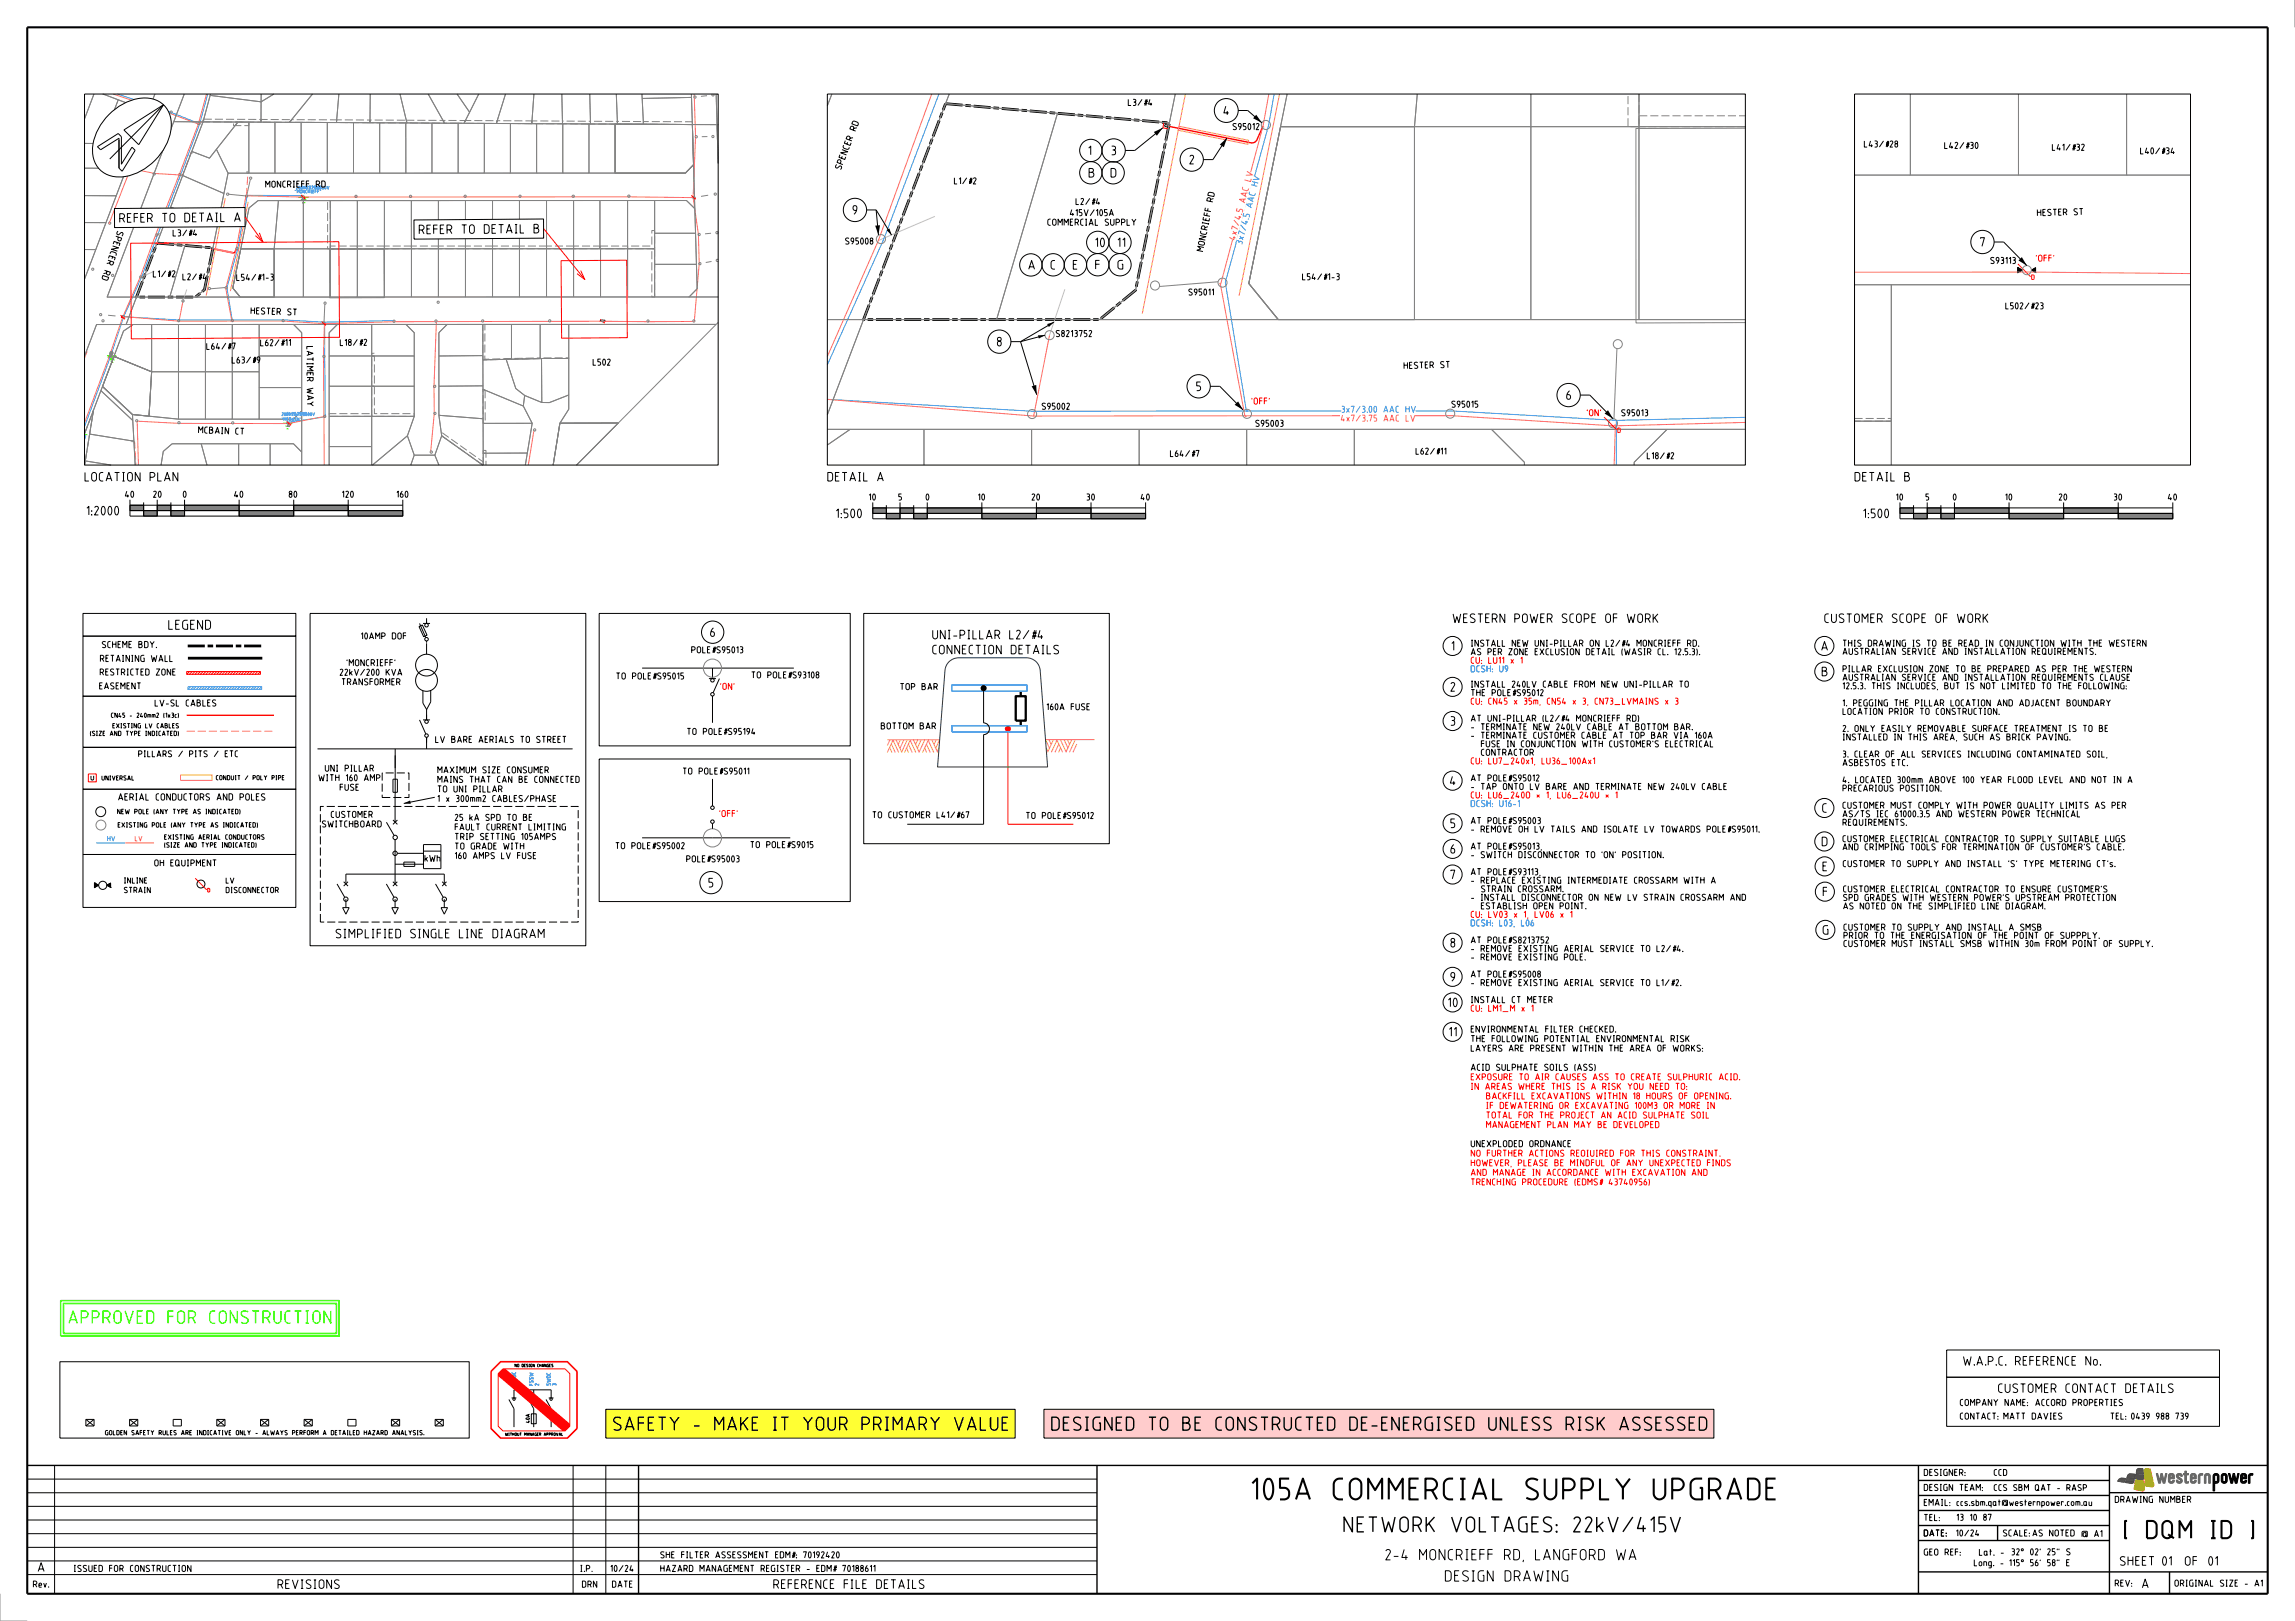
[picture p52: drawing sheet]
<svg xmlns="http://www.w3.org/2000/svg" width="841mm" height="594mm" viewBox="0 0 841 594" stroke-linecap="round" stroke-linejoin="round" font-family="sans-serif">
<defs><g id="words">
<text font-size="8.4" x="445.4" y="549.8">105A COMMERCIAL SUPPLY UPGRADE</text>
<text font-size="7" x="778.4" y="564">[ DQM ID ]</text>
<text font-size="6" x="469.1" y="561.6">NETWORK VOLTAGES: 22kV/415V</text>
<g font-size="5.3">
<text x="224.6" y="524.3">SAFETY - MAKE IT YOUR PRIMARY VALUE</text>
<text x="385.2" y="524.3">DESIGNED TO BE CONSTRUCTED DE-ENERGISED UNLESS RISK ASSESSED</text>
</g>
<text font-size="5" fill="#3f0" x="25" y="485.1">APPROVED FOR CONSTRUCTION</text>
<g font-size="4.2">
<text x="483.6" y="571.8">2-4 MONCRIEFF RD, LANGFORD WA</text>
<text x="509.6" y="579.6">DESIGN DRAWING</text>
</g>
<text font-size="3.6" x="61.7" y="230.8">LEGEND</text>
<g font-size="3.5">
<text x="448.3" y="42.2">4</text>
<text x="398.8" y="56.9">1</text>
<text x="407.2" y="56.9">3</text>
<text x="398.9" y="65.1">B</text>
<text x="407" y="65.1">D</text>
<text x="435.8" y="60.2">2</text>
<text x="43.7" y="81.6">REFER TO DETAIL A</text>
<text x="312.4" y="78.7">9</text>
<text x="153.5" y="85.9">REFER TO DETAIL B</text>
<text x="401.3" y="90.6">10</text>
<text x="409.5" y="90.6">11</text>
<text x="725.6" y="90.4">7</text>
<text x="376.8" y="98.8">A</text>
<text x="385" y="98.8">C</text>
<text x="393.2" y="98.8">E</text>
<text x="401.3" y="98.8">F</text>
<text x="409.5" y="98.8">G</text>
<text x="365.3" y="126.9">8</text>
<text x="438.4" y="143.3">5</text>
<text x="573.9" y="146.5">6</text>
<text x="31" y="176.5">LOCATION PLAN</text>
<text x="303.2" y="176.5">DETAIL A</text>
<text x="679.6" y="176.5">DETAIL B</text>
<text x="31.7" y="188.9">1:2000</text>
<text x="306.3" y="189.9">1:500</text>
<text x="682.7" y="189.9">1:500</text>
<text x="260.2" y="233.4">6</text>
<text x="532.3" y="228.3">WESTERN POWER SCOPE OF WORK</text>
<text x="668.5" y="228.3">CUSTOMER SCOPE OF WORK</text>
<text x="341.6" y="239.8">CONNECTION DETAILS</text>
<text x="341.6" y="234.3">UNI-PILLAR L2/#4</text>
<text x="531.9" y="238.5">1</text>
<text x="667.4" y="238.5">A</text>
<text x="667.6" y="247.8">B</text>
<text x="531.5" y="253.5">2</text>
<text x="531.5" y="266">3</text>
<text x="531.3" y="287.8">4</text>
<text x="667.7" y="297.8">C</text>
<text x="531.5" y="303.5">5</text>
<text x="667.6" y="310.1">D</text>
<text x="531.5" y="312.8">6</text>
<text x="531.5" y="322.2">7</text>
<text x="667.8" y="319.2">E</text>
<text x="259.6" y="325.2">5</text>
<text x="667.9" y="328.5">F</text>
<text x="123" y="343.8">SIMPLIFIED SINGLE LINE DIAGRAM</text>
<text x="531.5" y="347.2">8</text>
<text x="667.9" y="342.5">G</text>
<text x="531.5" y="359.7">9</text>
<text x="530.6" y="369.1">10</text>
<text x="531" y="379.8">11</text>
<text x="719.3" y="500.4">W.A.P.C. REFERENCE No.</text>
<text x="732.2" y="510.4">CUSTOMER CONTACT DETAILS</text>
<text x="776.8" y="573.8">SHEET</text>
<text x="792.3" y="573.8">01</text>
<text x="802.2" y="573.8">OF01</text>
<text x="13.9" y="576">A</text>
<text x="101.7" y="582.3">REVISIONS</text>
<text x="283.4" y="582.3">REFERENCE FILE DETAILS</text>
<text x="784.9" y="582">A</text>
</g>
<text font-size="2.6" x="43.3" y="293.3">AERIAL CONDUCTORS AND POLES</text>
<g font-size="2.5">
<text x="413.4" y="38.8">L3/#4</text>
<text x="451.7" y="47.6">S95012</text>
<text x="313.6" y="48.2" transform="rotate(-69 313.6 48.2)">RD</text>
<text x="683.1" y="54">L43/#28</text>
<text x="712.5" y="54.5">L42/#30</text>
<text x="752" y="55.2">L41/#32</text>
<text x="784.3" y="56.5">L40/#34</text>
<text x="308.2" y="62.3" transform="rotate(-69 308.2 62.3)">S P ENCER</text>
<text x="97.3" y="68.8">MONCRIEFF RD</text>
<text x="349.6" y="67.5">L1/#2</text>
<text x="394.2" y="75.1">L2/#4</text>
<text x="444.5" y="74.1" transform="rotate(-79 444.5 74.1)">RD</text>
<text x="383.9" y="82.7">COMMERCIAL SUPPLY</text>
<text x="392.1" y="79.2">415V/105A</text>
<text x="746.5" y="79.2" transform="rotate(-1 746.5 79.2)">HES T ER</text>
<text x="759.9" y="78.9" transform="rotate(-1 759.9 78.9)">S T</text>
<text x="43" y="84.5" transform="rotate(108 43 84.5)">S P ENCER</text>
<text x="63.3" y="86.6">L3/#4</text>
<text x="309.7" y="89.6">S95008</text>
<text x="440.9" y="92.3" transform="rotate(-79 440.9 92.3)">MONCRI EFF</text>
<text x="38.2" y="98.9" transform="rotate(108 38.2 98.9)">RD</text>
<text x="56.1" y="101.6">L1/#2</text>
<text x="729.4" y="96.7">S93113</text>
<text x="66.9" y="102.7">L2/#4</text>
<text x="86.6" y="102.9">L54/#1-3</text>
<text x="477.2" y="102.7">L54/#1-3</text>
<text x="435.5" y="108.3">S95011</text>
<text x="734.9" y="113.3">L502/#23</text>
<text x="91.9" y="115.1" transform="rotate(2 91.9 115.1)">HES T ER</text>
<text x="105.2" y="115.5" transform="rotate(2 105.2 115.5)">S T</text>
<text x="386.9" y="123.5">S8213752</text>
<text x="75.6" y="128.2">L64/#7</text>
<text x="95.4" y="126.9">L62/#11</text>
<text x="112.3" y="126.9" transform="rotate(90 112.3 126.9)">LATIMER WAY</text>
<text x="124.6" y="126.8">L18/#2</text>
<text x="84.9" y="133.2">L63/#9</text>
<text x="217.2" y="134">L502</text>
<text x="514.4" y="135.2" transform="rotate(-1 514.4 135.2)">HES T ER</text>
<text x="527.8" y="134.9" transform="rotate(-1 527.8 134.9)">S T</text>
<text x="531.9" y="149.4">S95015</text>
<text x="381.8" y="150.1">S95002</text>
<text x="594.1" y="152.5">S95013</text>
<text x="72.6" y="158.8" transform="rotate(2 72.6 158.8)">MCB A I N</text>
<text x="86.2" y="159.2" transform="rotate(2 86.2 159.2)">CT</text>
<text x="460.1" y="156.4">S95003</text>
<text x="428.8" y="167.4">L64/#7</text>
<text x="518.8" y="166.6">L62/#11</text>
<text x="603.5" y="168.2">L18/#2</text>
<text x="45.8" y="182.4">40</text>
<text x="56.2" y="182.4">20</text>
<text x="67" y="182.4">0</text>
<text x="85.8" y="182.4">40</text>
<text x="105.9" y="182.4">80</text>
<text x="125.3" y="182.4">120</text>
<text x="145.3" y="182.4">160</text>
<text x="318.4" y="183.4">10</text>
<text x="329.2" y="183.4">5</text>
<text x="339.2" y="183.4">0</text>
<text x="358.4" y="183.4">10</text>
<text x="378" y="183.4">20</text>
<text x="398.1" y="183.4">30</text>
<text x="418" y="183.4">40</text>
<text x="694.8" y="183.4">10</text>
<text x="705.6" y="183.4">5</text>
<text x="715.7" y="183.4">0</text>
<text x="734.8" y="183.4">10</text>
<text x="754.5" y="183.4">20</text>
<text x="774.6" y="183.4">30</text>
<text x="794.4" y="183.4">40</text>
<text x="37.4" y="237.4">SCHEME BDY.</text>
<text x="132.3" y="234.3">10AMP DOF</text>
<text x="253.4" y="239.4">POLE#S95013</text>
<text x="539" y="237">INSTALL NEW UNI-PILLAR ON L2/#4 MONCRIEFF RD.</text>
<text x="675.2" y="240">AUSTRALIAN SERVICE AND INSTALLATION REQUIREMENTS.</text>
<text x="675.2" y="237">THIS DRAWING IS TO BE READ IN CONJUNCTION WITH THE WESTERN</text>
<text x="36.7" y="242.5">RETAINING WALL</text>
<text x="127" y="244.1">'MONCRIEFF'</text>
<text x="539" y="240.1">AS PER ZONE EXCLUSION DETAIL (WASIR CL. 12.5.3).</text>
<text x="36.6" y="247.5">RESTRICTED ZONE</text>
<text x="124.5" y="247.6">22kV/200 KVA</text>
<text x="125.2" y="251.1">TRANSFORMER</text>
<text x="225.8" y="249">TO POLE#S95015</text>
<text x="275.3" y="248.6">TO POLE#S93108</text>
<text x="539" y="252">INSTALL 240LV CABLE FROM NEW UNI-PILLAR TO</text>
<text x="675.2" y="249.5">AUSTRALIAN SERVICE AND INSTALLATION REQUIREMENTS CLAUSE</text>
<text x="675.2" y="246.3">PILLAR EXCLUSION ZONE TO BE PREPARED AS PER THE WESTERN</text>
<text x="36.4" y="252.6">EASEMENT</text>
<text x="329.9" y="252.8">TOP BAR</text>
<text x="539" y="255.1">THE POLE#S95012</text>
<text x="675.2" y="252.6">12.5.3. THIS INCLUDES, BUT IS NOT LIMITED TO THE FOLLOWING:</text>
<text x="56.7" y="258.9">LV-SL CABLES</text>
<text x="383.5" y="260.2">160A FUSE</text>
<text x="675.2" y="262">LOCATION PRIOR TO CONSTRUCTION.</text>
<text x="675.2" y="258.8">1. PEGGING THE PILLAR LOCATION AND ADJACENT BOUNDARY</text>
<text x="251.7" y="269.3">TO POLE#S95194</text>
<text x="322.8" y="267.3">BOTTOM BAR</text>
<text x="539" y="267.6">- TERMINATE NEW 240LV CABLE AT BOTTOM BAR.</text>
<text x="539" y="264.5">AT UNI-PILLAR (L2/#4 MONCRIEFF RD)</text>
<text x="675.2" y="268.2">2. ONLY EASILY REMOVABLE SURFACE TREATMENT IS TO BE</text>
<text x="159.5" y="272.2">LV BARE AERIALS TO STREET</text>
<text x="539" y="270.7">- TERMINATE CUSTOMER CABLE AT TOP BAR VIA 160A</text>
<text x="540.7" y="273.8">FUSE IN CONJUNCTION WITH CUSTOMER'S ELECTRICAL</text>
<text x="675.2" y="271.3">INSTALLED IN THIS AREA, SUCH AS BRICK PAVING.</text>
<text x="540.7" y="277">CONTRACTOR</text>
<text x="675.2" y="280.7">ASBESTOS ETC.</text>
<text x="675.2" y="277.6">3. CLEAR OF ALL SERVICES INCLUDING CONTAMINATED SOIL,</text>
<text x="116.7" y="286.3">WITH 160 AMP</text>
<text x="119.1" y="282.8">UNI PILLAR</text>
<text x="160.3" y="286.9">MAINS THAT CAN BE CONNECTED</text>
<text x="160.3" y="283.4">MAXIMUM SIZE CONSUMER</text>
<text x="250.2" y="283.8">TO POLE#S95011</text>
<text x="539" y="286.3">AT POLE#S95012</text>
<text x="675.2" y="287">4. LOCATED 300mm ABOVE 100 YEAR FLOOD LEVEL AND NOT IN A</text>
<text x="124.5" y="289.8">FUSE</text>
<text x="160.3" y="293.9">1 x 300mm2 CABLES/PHASE</text>
<text x="160.3" y="290.4">TO UNI PILLAR</text>
<text x="539" y="289.5">- TAP ONTO LV BARE AND TERMINATE NEW 240LV CABLE</text>
<text x="675.2" y="290.1">PRECARIOUS POSITION.</text>
<text x="121.3" y="299.7">CUSTOMER</text>
<text x="319.7" y="299.8">TO CUSTOMER L41/#67</text>
<text x="675.2" y="299.5">AS/TS IEC 61000.3.5 AND WESTERN POWER TECHNICAL</text>
<text x="675.2" y="296.3">CUSTOMER MUST COMPLY WITH POWER QUALITY LIMITS AS PER</text>
<text x="118" y="303.2">SWITCHBOARD</text>
<text x="166.7" y="304.3">FAULT CURRENT LIMITING</text>
<text x="166.7" y="300.8">25 kA SPD TO BE</text>
<text x="375.9" y="300.1">TO POLE#S95012</text>
<text x="539" y="305.1">- REMOVE OH LV TAILS AND ISOLATE LV TOWARDSPOLE#S95011.</text>
<text x="539" y="302">AT POLE#S95003</text>
<text x="675.2" y="302.6">REQUIREMENTS.</text>
<text x="166.7" y="311.3">TO GRADE WITH</text>
<text x="166.7" y="307.8">TRIP SETTING 105AMPS</text>
<text x="225.5" y="311.2">TO POLE#S95002</text>
<text x="274.9" y="310.8">TO POLE#S9015</text>
<text x="539" y="311.3">AT POLE#S95013,</text>
<text x="675.2" y="311.6">AND CRIMPING TOOLS FOR TERMINATION OF CUSTOMER'S CABLE.</text>
<text x="675.2" y="308.6">CUSTOMER ELECTRICAL CONTRACTOR TO SUPPLY SUITABLE LUGS</text>
<text x="56.6" y="317.5">OH EQUIPMENT</text>
<text x="155.6" y="315.8">kWh</text>
<text x="166.7" y="314.8">160 AMPS LV FUSE</text>
<text x="251.5" y="316">POLE#S95003</text>
<text x="539" y="314.5">- SWITCH DISCONNECTOR TO 'ON' POSITION.</text>
<text x="675.3" y="317.7">CUSTOMER TO SUPPLY AND INSTALL 'S' TYPE METERING CT's.</text>
<text x="539" y="323.8">- REPLACE EXISTING INTERMEDIATE CROSSARM WITH A</text>
<text x="539" y="320.7">AT POLE#S93113,</text>
<text x="540.8" y="327">STRAIN CROSSARM.</text>
<text x="675.4" y="327">CUSTOMER ELECTRICAL CONTRACTOR TO ENSURE CUSTOMER'S</text>
<text x="539" y="330.1">- INSTALL DISCONNECTOR ON NEW LV STRAIN CROSSARM AND</text>
<text x="540.8" y="333.2">ESTABLISH OPEN POINT.</text>
<text x="675.4" y="333.3">AS NOTED ON THE SIMPLIFIED LINE DIAGRAM.</text>
<text x="675.4" y="330.1">SPD GRADES WITH WESTERN POWER'S UPSTREAM PROTECTION</text>
<text x="675.6" y="341">CUSTOMER TO SUPPLY AND INSTALL A SMSB</text>
<text x="539" y="345.7">AT POLE#S8213752</text>
<text x="675.6" y="347">CUSTOMER MUST INSTALL SMSB WITHIN 30m FROM POINT OF SUPPLY.</text>
<text x="675.6" y="344">PRIOR TO THE ENERGISATION OF THE POINT OF SUPPPLY.</text>
<text x="539" y="352">- REMOVE EXISTING POLE.</text>
<text x="539" y="348.8">- REMOVE EXISTING AERIAL SERVICE TO L2/#4.</text>
<text x="539" y="358.2">AT POLE#S95008</text>
<text x="539" y="361.3">- REMOVE EXISTING AERIAL SERVICE TO L1/#2.</text>
<text x="539" y="367.6">INSTALL CT METER</text>
<text x="539" y="381.8">THE FOLLOWING POTENTIAL ENVIRONMENTAL RISK</text>
<text x="539" y="378.3">ENVIRONMENTAL FILTER CHECKED.</text>
<text x="539" y="385.3">LAYERS ARE PRESENT WITHIN THE AREA OF WORKS:</text>
<text x="539" y="392.3">ACID SULPHATE SOILS (ASS)</text>
<text x="539" y="420.3">UNEXPLODED ORDNANCE</text>
<text x="718.2" y="515.2">COMPANY NAME: ACCORD PROPERTIES</text>
<text x="718.2" y="520.2">CONTACT:MATT DAVIES</text>
<text x="773.3" y="520.2">TEL:0439 988 739</text>
<text x="705" y="540.8">DESIGNER:</text>
<text x="705" y="551.8">EMAIL:ccs.sbm.qat@westernpower.com.au</text>
<text x="705" y="546.3">DESIGN TEAM:</text>
<text x="775" y="550.7">DRAWING NUMBER</text>
<text x="705" y="557.3">TEL:</text>
<text x="717" y="557.3">13 10 87</text>
<text x="705" y="563">DATE: 10/24</text>
<text x="705" y="563">DATE:</text>
<text x="734" y="563">SCALE:</text>
<text x="744.8" y="563">AS NOTED @ A1</text>
<text x="242" y="571">SHE FILTER ASSESSMENT EDM#: 70192420</text>
<text x="705" y="570">GEO REF:</text>
<text x="723.4" y="573.9">Long. - 115° 56' 58&quot; E</text>
<text x="725.2" y="570">Lat. - 32° 02' 25&quot; S</text>
<text x="12.1" y="581.8">Rev.</text>
<text x="27" y="576">ISSUED FOR CONSTRUCTION</text>
<text x="212.6" y="576">I.P.</text>
<text x="213.3" y="581.8">DRN</text>
<text x="223.7" y="576">10/24</text>
<text x="224.3" y="581.8">DATE</text>
<text x="242" y="576">HAZARD MANAGEMENT REGISTER - EDM# 70188611</text>
<text x="775" y="581.4">REV:</text>
<text x="796.9" y="581.4">ORIGINAL SIZE - A1</text>
</g>
<g font-size="2.5" fill="#f66">
<text x="458.4" y="66.7" transform="rotate(-75 458.4 66.7)">LV</text>
<text x="456.3" y="74.5" transform="rotate(-75 456.3 74.5)">A A C</text>
<text x="452.6" y="88.2" transform="rotate(-75 452.6 88.2)">4 x 7 / 4 .5</text>
<text x="491.4" y="154.5">4x7/3.75 AAC LV</text>
</g>
<g font-size="2.5" fill="#39f">
<text x="460.8" y="68.5" transform="rotate(-75 460.8 68.5)">HV</text>
<text x="458.7" y="76.3" transform="rotate(-75 458.7 76.3)">A A C</text>
<text x="455.2" y="89.7" transform="rotate(-75 455.2 89.7)">3 x 7 / 4 .5</text>
<text x="491.6" y="151.2">3x7/3.00 AAC HV</text>
</g>
<g font-size="2.5" fill="#f00">
<text x="746" y="95.9">'OFF'</text>
<text x="458.6" y="148.2">'OFF'</text>
<text x="581.5" y="152.5">'ON'</text>
<text x="539" y="243.2">CU: LU11 x 1</text>
<text x="263.9" y="252.8">'ON'</text>
<text x="539" y="258.2">CU: CN45 x 35m, CN54 x 3, CN73_LVMAINS x 3</text>
<text x="539" y="280.1">CU: LU7_240x1, LU36_100Ax1</text>
<text x="539" y="292.6">CU: LU6_240O * 1, LU6_240U * 1</text>
<text x="263.6" y="299.4">'OFF'</text>
<text x="539" y="336.3">CU: LV03 x 1, LV06 x 1</text>
<text x="539" y="370.7">CU: LM1_M x 1</text>
<text x="539" y="395.8">EXPOSURE TO AIR CAUSES ASS TO CREATE SULPHURIC ACID.</text>
<text x="539" y="399.3">IN AREAS WHERE THIS IS A RISK YOU NEED TO:</text>
<text x="541.6" y="402.8">BACKFILL EXCAVATIONS WITHIN 18 HOURS OF OPENING.</text>
<text x="541.6" y="406.3">IF DEWATERING OR EXCAVATING 100M3 OR MORE IN</text>
<text x="541.5" y="413.3">MANAGEMENT PLAN MAY BE DEVELOPED</text>
<text x="541.7" y="409.8">TOTAL FOR THE PROJECT AN ACID SULPHATE SOIL</text>
<text x="539" y="423.8">NO FURTHER ACTIONS REOIUIRED FOR THIS CONSTRAINT.</text>
<text x="539" y="430.8">AND MANAGE IN ACCORDANCE WITH EXCAVATION AND</text>
<text x="539" y="427.3">HOWEVER, PLEASE BE MINDFUL OF ANY UNEXPECTED FINDS</text>
<text x="539" y="434.3">TRENCHING PROCEDURE (EDMS# 43740956)</text>
</g>
<g font-size="2.5" fill="#0028fa">
<text x="539" y="246.3">DCSH: U9</text>
<text x="539" y="295.7">DCSH: U16-1</text>
<text x="539" y="339.5">DCSH: L03, L06</text>
</g>
<g font-size="2.4">
<text x="50.7" y="277.4">PILLARS / PITS / ETC</text>
<text x="730.7" y="540.8">CCD</text>
<text x="730.7" y="546.3">CCS SBM QAT - RASP</text>
</g>
<g font-size="2.2">
<text x="45.5" y="323.7">INLINE</text>
<text x="82.8" y="323.7">LV</text>
<text x="45.5" y="327.2">STRAIN</text>
<text x="82.8" y="327.2">DISCONNECTOR</text>
</g>
<g font-size="1.9">
<text x="43" y="298.3">NEW POLE (ANY TYPE AS INDICATED)</text>
<text x="43.2" y="303.2">EXISTING POLE (ANY TYPE AS INDICATED)</text>
<text x="60.2" y="310.6">(SIZE AND TYPE INDICATED)</text>
<text x="60.2" y="307.7">EXISTING AERIAL CONDUCTORS</text>
</g>
<text font-size="1.9" fill="#39f" x="39.3" y="308.2">HV</text>
<text font-size="1.9" fill="#f66" x="49.5" y="308.2">LV</text>
<g font-size="1.8">
<text x="40.7" y="263">CN45 - 240mm2 (1x3c)</text>
<text x="33.1" y="269.7">(SIZE AND TYPE INDICATED)</text>
<text x="41.3" y="266.9">EXISTING LV CABLES</text>
<text x="37.3" y="286">UNIVERSAL</text>
<text x="79.2" y="285.8">CONDUIT / POLY PIPE</text>
<text x="38.5" y="525.9">GOLDEN SAFETY RULES ARE INDICATIVE ONLY - ALWAYS PERFORM A DETAILED HAZARD ANALYSIS.</text>
</g>
<text font-size="1.5" fill="#f00" x="76.1" y="326.9">D</text>
<g font-size="1.5" fill="#0028fa">
<text x="189.1" y="507.5" transform="rotate(-90 189.1 507.5)">SWDC</text>
<text x="191.1" y="507.5" transform="rotate(-90 191.1 507.5)">1</text>
<text x="195.4" y="507.7" transform="rotate(-90 195.4 507.7)">FSSW</text>
<text x="197.5" y="507.7" transform="rotate(-90 197.5 507.7)">2</text>
<text x="201.8" y="507.7" transform="rotate(-90 201.8 507.7)">SWDC</text>
<text x="203.8" y="507.7" transform="rotate(-90 203.8 507.7)">3</text>
</g>
<text font-size="1.5" x="194.1" y="521.4" transform="rotate(-90 194.1 521.4)">40A</text>
<g font-size="1.2" fill="#39f">
<text x="108" y="70.8">&quot;MONCRIEFF&quot;</text>
<text x="110.4" y="69.3">EXISTING</text>
<text x="103.2" y="154.3">&quot;MCBAIN&quot;</text>
<text x="105.1" y="152.3">EXISTING</text>
</g>
<g font-size="1.1">
<text x="188.7" y="500.9">NO DESIGN CHANGES</text>
<text x="185.1" y="526.1">WITHOUT MANAGER APPROVAL</text>
</g>
</g></defs>
<path d="M21.9 499h150v28h-150zM188.3 509.3h13.7M202 516.2v6.8M31.5 520.1h3v2.4h-3zM47.5 520.1h3v2.4h-3zM63.5 520.1h3v2.4h-3zM79.4 520.1h3v2.4h-3zM95.5 520.1h3v2.4h-3zM111.4 520.1h3v2.4h-3zM127.5 520.1h3v2.4h-3zM143.4 520.1h3v2.4h-3zM159.5 520.1h3v2.4h-3z" fill="none" stroke="#000" stroke-width=".37"/>
<path d="M339.8 186.1h20v2h-20z" fill="#828282"/>
<path d="M339.8 186.1h20v2h-20z" fill="none" stroke="#000" stroke-width=".37"/>
<path d="M359.8 188.1h20v2h-20z" fill="#828282"/>
<path d="M359.8 188.1h20v2h-20z" fill="none" stroke="#000" stroke-width=".37"/>
<path d="M379.8 186.1h20v2h-20z" fill="#828282"/>
<path d="M379.8 186.1h20v2h-20z" fill="none" stroke="#000" stroke-width=".37"/>
<path d="M399.8 188.1h20v2h-20z" fill="#828282"/>
<path d="M399.8 188.1h20v2h-20z" fill="none" stroke="#000" stroke-width=".37"/>
<path d="M334.8 188.1h5v2h-5z" fill="#828282"/>
<path d="M334.8 188.1h5v2h-5z" fill="none" stroke="#000" stroke-width=".37"/>
<path d="M329.8 186.1h5v2h-5z" fill="#828282"/>
<path d="M329.8 186.1h5v2h-5z" fill="none" stroke="#000" stroke-width=".37"/>
<path d="M324.8 188.1h5v2h-5z" fill="#828282"/>
<path d="M324.8 188.1h5v2h-5z" fill="none" stroke="#000" stroke-width=".37"/>
<path d="M319.8 186.1h5v2h-5z" fill="#828282"/>
<path d="M319.8 186.1h5v2h-5z" fill="none" stroke="#000" stroke-width=".37"/>
<path d="M67.6 185.1h20v2h-20z" fill="#828282"/>
<path d="M67.6 185.1h20v2h-20z" fill="none" stroke="#000" stroke-width=".37"/>
<path d="M87.6 187.1h20v2h-20z" fill="#828282"/>
<path d="M87.6 187.1h20v2h-20z" fill="none" stroke="#000" stroke-width=".37"/>
<path d="M107.6 185.1h20v2h-20z" fill="#828282"/>
<path d="M107.6 185.1h20v2h-20z" fill="none" stroke="#000" stroke-width=".37"/>
<path d="M127.6 187.1h20v2h-20z" fill="#828282"/>
<path d="M127.6 187.1h20v2h-20z" fill="none" stroke="#000" stroke-width=".37"/>
<path d="M62.6 187.1h5v2h-5z" fill="#828282"/>
<path d="M62.6 187.1h5v2h-5z" fill="none" stroke="#000" stroke-width=".37"/>
<path d="M57.6 185.1h5v2h-5z" fill="#828282"/>
<path d="M57.6 185.1h5v2h-5z" fill="none" stroke="#000" stroke-width=".37"/>
<path d="M52.6 187.1h5v2h-5z" fill="#828282"/>
<path d="M52.6 187.1h5v2h-5z" fill="none" stroke="#000" stroke-width=".37"/>
<path d="M47.6 185.1h5v2h-5z" fill="#828282"/>
<path d="M47.6 185.1h5v2h-5z" fill="none" stroke="#000" stroke-width=".37"/>
<path d="M716.2 186.1h20v2h-20z" fill="#828282"/>
<path d="M716.2 186.1h20v2h-20z" fill="none" stroke="#000" stroke-width=".37"/>
<path d="M736.2 188.1h20v2h-20z" fill="#828282"/>
<path d="M736.2 188.1h20v2h-20z" fill="none" stroke="#000" stroke-width=".37"/>
<path d="M756.2 186.1h20v2h-20z" fill="#828282"/>
<path d="M756.2 186.1h20v2h-20z" fill="none" stroke="#000" stroke-width=".37"/>
<path d="M776.2 188.1h20v2h-20z" fill="#828282"/>
<path d="M776.2 188.1h20v2h-20z" fill="none" stroke="#000" stroke-width=".37"/>
<path d="M711.2 188.1h5v2h-5z" fill="#828282"/>
<path d="M711.2 188.1h5v2h-5z" fill="none" stroke="#000" stroke-width=".37"/>
<path d="M706.2 186.1h5v2h-5z" fill="#828282"/>
<path d="M706.2 186.1h5v2h-5z" fill="none" stroke="#000" stroke-width=".37"/>
<path d="M701.2 188.1h5v2h-5z" fill="#828282"/>
<path d="M701.2 188.1h5v2h-5z" fill="none" stroke="#000" stroke-width=".37"/>
<path d="M696.2 186.1h5v2h-5z" fill="#828282"/>
<g fill="none" stroke="#000" stroke-width=".37">
<path d="M427.8 45.8l-.8-.1-.2 .3 .1 .3 .8 .2M77.9 91h-.3l.2 .2M739.4 98h.1M739.4 98l1.7 1-1.7 1zM739.4 99.9h.1M739.4 99.8h.3M739.4 99.7h.5M739.4 99.6h.7M739.4 99.5h.8M739.4 99.4h1M739.4 99.3h1.2M739.4 99.2h1.3"/>
<path d="M739.4 99.1h1.5M739.4 98.9l1.7 .1M739.4 98.8h1.3M739.4 98.7h1.2M739.4 98.6h1M739.4 98.5h.8M739.4 98.4h.7M739.4 98.3h.5M739.4 98.2h.3M739.4 98.1h.1M744.4 99l1.5-.9v1.8zM744.4 99h1.5"/>
<path d="M744.6 99.1h1.3M744.7 98.8h1.2M744.9 99.3h1M744.9 98.7h1M745 98.6h.9M745.2 99.4h.7M745.2 98.6h.7M745.3 99.5h.6M745.3 98.5h.6M745.5 99.6h.4M745.5 98.4h.4M745.6 99.7h.3"/>
<path d="M745.6 98.3h.3M745.8 99.8h.1M745.8 98.2h.1M745.9 99.9h.1M220 117.3l.4 .2-.4 .3zM220 117.8h.1M220 117.5h.4M220 117.4l.3 .1M220 117.3l.2 .1M220 117.3h.1M220.2 117.7l-.2 .1M220.3 117.6h-.3"/>
<path d="M221.3 117.5l.4-.2v.5zM221.3 117.5h.4M221.3 117.6h.4M221.4 117.5h.3M221.5 117.7h.2M221.5 117.4h.2M221.6 117.8h.1M696.2 186.1h5v2h-5z"/>
</g>
<path d="M346.5 38l82 7-12.4 61.3-13.2 10.8h-86.5l30.1-79.1M57.5 89.1l20.5 1.7-3.1 15.3-3.3 2.8h-21.6l7.5-19.8" fill="none" stroke="#000" stroke-width="1" stroke-dasharray="6.3 1 2 1" stroke-linecap="butt"/>
<g fill="none" stroke="#f00" stroke-width=".37">
<path d="M51.8 37.3l1.2 1.1M53 38.3l.2 .4h-.2zM426.5 44.9l1.9 .4-.3 1.9-2-.4zM110.3 71.4l1.2 1.2M111.6 72.4l.2 .4h-.2zM253.3 71.6l1.2 1.1M254.6 72.6l.1 .4zM77.5 90.8l.5 .1-.1 .5-.5-.1zM739.5 96.7l4.6 4.7M44.2 115.5l1.1 1.2M44.5 116.1l.1 .2zM44.5 116.3h.1"/>
<path d="M44.6 116.2v.1M44.6 116.3h.1M45.4 116.5l.2 .4h-.2zM117.9 117.8l1.1 1.1M119.1 118.8l.2 .4zM220 117l1.2 1.1M221.3 118l.2 .4zM744.5 100.7l.9 .2-.2 1.5h-.7zM105.1 154.4l1.1 1.2M106.3 155.4l.2 .4h-.2zM587.8 152.9l4.7 4.6M592.8 156.8l.9 .2-.1 1.4-.8 .1z"/>
</g>
<path d="M462.8 46.2l-2.4 5.4-.7 .6-.8 .2-30.6-6.1M78 91.1l7.5 1.6 .6-.3 .5-1.3" fill="none" stroke="#f00" stroke-width=".51"/>
<path d="M434.4 34.5l-15.8 80.5M468.9 34.5l-14.8 73.9M432 46.3l25.6 5.1-.3 1.5-25.5-5.2zM82.5 72.6l-6.9 35.7M90.9 74l-6.5 32.7M78.9 91.2l6.4 1.2-.1 .4-6.4-1.3z" fill="none" stroke="#ffa032" stroke-width=".37"/>
<g fill="none" stroke="#f66" stroke-width=".37">
<path d="M41.5 34.5l10.5 3.5M51.8 37.6l.2 .4M52 38l20.7 7.5M75.7 34.5l-3 11M254.4 34.5a259.2 259.2 0 0 1-.4 37.9M341.4 34.5l-19.5 53.7-18.7 42.4M465 34.5l-2.2 11.7-15.5 58.1 8.9 48.1M53 49.2l.5 .1-5.7 12.5-7.9 20.3M72.7 45.5l-7 18.6M72.7 45.2v.3M255 49.9v.4M48 62l-.2-.2 8.9 1.8 9 .5"/>
<path d="M65.7 64.1l-8.7 22.1-5.6 15.4-6.5 14.7M65.7 64l-.5-.2 .5 .3M90.1 71.7l20.8 .5M90.1 71.7l-3.5 19.4-3.9 14.5 2.2 12M90.1 71.7l.1 .3M90.2 71.6l-.1 .1M110.9 72.2l119.5-.1 23.6 .3M110.9 72v.2M130.2 72.2h.2M170.3 72.1l.1 .1M209.9 72.1l.1 .1M254 72.4l1.9 13.6 .3 10.7-1.8 21.1-109.9 .1-25.8 .7"/>
<path d="M254 72.2v.2M57.4 86.1l-.4 .1M86.6 91.1l.1 .2M679.6 99.8l63.7-.1 59.4 .6M44.8 116l20.8 1.7 19.3-.1M44.8 116l.1 .3M44.9 116.3l-4.8 14.2-9.1 24.5M45 115.8l-.2 .2M67.1 110.3l-1.5 7.4M82.6 105.5l.1 .1M84.9 117.6l.2 .2M84.9 117.6h19l14.8 1"/>
<path d="M118.7 118.6h-.2M118.7 118.6l.2-.1-.4 12.3 .2 21.8 .1-.2M159.7 117.9l.2-.1-.9 23.8 .1 9.9-1.3 14.2 .1-.2M177.1 117.8l-.3 .1M201.6 117.8l-.2 .1M237.2 117.8l.2 .1M254.4 117.8l-.2 .1M446.9 103.7l.4 .6M31.9 128.8v.2M384.6 122.8l-5.8 29.7M50.3 154.3l15.2 .8 40.1 .1M50.3 154.3l-.2 .1"/>
<path d="M50.3 154.3l.4 16.1M85.1 155.1l.2 .1M105.6 155.2l13.1-2.6 .1 17.8M105.7 155l-.1 .2M105.9 155.2h-.3M159.1 141.4l-.1 .2M195.7 157.5l-2.1 12.9M303.2 146.4l75.6 6.1 77.4-.1M456.2 152.4l75.8-.1 59.4 3.8M456.2 152.4l.6 .4M591.4 156.1l-.9 .1M591.4 156.1l.6-.5-.5 14.8"/>
<path d="M639.6 154.8l-48.2 1.3"/>
</g>
<path d="M342.6 79.3l-20.7 8.9M56.6 99.4l-5.2 2.2M68.4 106.1l-1.3 4.2M390.2 106l-5.6 16.8" fill="none" stroke="#c0c0c0" stroke-width=".37"/>
<g fill="none" stroke="#828282" stroke-width=".37">
<path d="M34.4 34.5l-3.4 9.1M37.6 34.5l13.9 5.2 1.8 3.9 3.5-9.1-25.8 67.8 4.1-10.8-4.1-.1 4.1 .1 3.7-9.9h-7.8h7.8l3.8-9.9h-11.6h11.6l3.8-10-15.4-.1 15.4 .1 3.4-9-18.8-.1h6.3l6-16zM43.3 36.6l8.2 3.1 1.8 3.9-3.5 9.1-12.5-.1zM77 35l18.7 2.3-.1 7.5-21.2-.1zM235.3 36.1l18.1-.4 .3 9.9-17.9-.1zM259.1 35.1l-2.2 .2M261.1 34.5a.41 .41 0 0 0-.1 .6 .41 .41 0 0 0 .6 0 .41 .41 0 0 0-.1-.6M304.8 34.5l-1.6 4.3M346.5 38l41 3.5-22.3 75.6h-48.8zM347.8 34.5l-1.3 3.5 82 7 2.2-10.5-14.6 71.8-13.2 10.8h65.5l-10.8-13.2 14.1-69.4-2.4 11.9h49l1.1-11.9-1.1 11.9h42.7v-11.9v11.9h39.6v-11.9v11.9h39h-39v70.7h39h-323.2l-13.2 34.9 13.2-34.9h-13.2h13.2zM63.7 44.6l10.7 .1-24.4 64.2h-10.7zM70 55.7h.5"/>
<path d="M70 55.8v.3h.5v-.3M70.3 55.5l6.5 2.5 2.5-3.3 4.3 8.8-1.5 7.4-15.2-6.6zM74.3 43.9v.5M74.4 43.9h.1M74.4 44.4h.1M74.4 44.7h12.8l-10.4 13.3-6.5-2.5zM74.6 43.9v.5M87.2 44.7h4v18.8h-7.6l-4.3-8.8zM91.2 44.7l9.6 .1v18.7h-9.6zM100.8 44.8h9.5v18.7h-9.5zM110.3 44.8l9.6 .1v18.6h-9.6zM119.9 44.9h9.6v18.6h-9.6z"/>
<path d="M129.5 44.9l9.6 .1v18.5h-9.6zM139.1 45h9.6v18.5h-9.6zM148.7 45l9.6 .1v18.3l-9.6 .1zM149.1 45l13.8 .1-6-10.6 6 10.6 7.1 .1 2.1-4.1-4.6-6.6 4.6 6.6 3.3-6.6-5.4 10.7M149.1 45l-2.5-10.5 2.5 10.5h-13.5l.1-10.5-.1 10.5-12.3-.1 .9-10.4-.9 10.4-17.2-.1 8.4-10.3-8.4 10.3h-10.5l.1-7.5 4.7-2.8-4.7 2.8v-2.8v2.8l-18.7-2.3 .2-.5-2.8 10.2-10.7-.1 3.8-10.1-28.2 74.4h10.7l-3.8 10h-10.8l-4.4 11.6 4.4-11.6h13.4l-3.5 2.4-14.3 37.7 3.3-8.7-3.3 20.1 .3-1.5 9.4 1.5-9.4-1.5 1.5-9.8 16.3 2.6 .4 8.7-1-18.5 16.9 1.7h42.2l3-3v15.1l-3-3.1h-44.5l-3.3 2.8-.8 5 .8-5 3.3-2.8h10.6l2.1 7.8-2.1-7.8h13.8v7.8v-7.8h11.5v7.8v-7.8h8.6l3 3.1v4.7v-48.5l-3-3h16l-3 3v48.5v-6.8h15.6v6.8v-17.8h15.6M158.3 45.1h9.6v18.3h-9.6zM167.9 45.1l9.6 .1v18.2h-9.6zM170 45.2l11.9 .1 3.3-10.8-3.3 10.8h13l.8-10.8-.8 10.8 11.2 .1-.2-10.9 .2 10.9h10.3l-.3-10.9 .3 10.9 9.9 .1-.5-11 .5 11h9.5l-.6-11 .1 1.6 18.1-.4v-1.2l.3 11.1 9 .1-.3-11.2 .3 11.2h.5h-.5l.5 14.2-.5-14.2-9-.1 1.8 60.2-3 3h10.7l-213.2 .1-3.8 10h216.2M177.5 45.2l9.5 .1v18.1h-9.5zM187 45.3h9.6v18.1h-9.6zM196.6 45.3l9.6 .1v18h-9.6zM206.2 45.4h9.6v18h-9.6z"/>
<path d="M215.8 45.4l9.6 .1v17.9h-9.6zM225.4 45.5l28.3 .1 .4 14.8-2.9 3h-25.8zM259.2 50.1h-2M387.5 41.5l41 3.5-12.4 61.3-13.2 10.8h-37.7zM469.3 46.4h49v70.7h-49.9l-10.8-13.2zM518.3 46.4h42.7v70.7h-42.7zM561 46.4h39.6v70.7h-39.6zM639.6 47l-40.1 .1v71.2l40.1-.1M62.5 76l17.5 5.2-2 9.6-20.5-1.7zM66.9 64.3l15.2 6.6-2.1 10.3-17.5-5.2zM83.6 63.5l167.6-.1 2.9-3 .5 16-3-2.9h-157.1l-3.2 2.7-6 29.3 2.7 3.4h-16.4l3.3-2.8zM83.8 71.2l6.2 .6"/>
<path d="M90.4 62.8v.5M90.5 62.8h.2M90.5 63.3h.2M90.8 62.8v.5M91.3 76.2l3.2-2.7h7.5l-1.5 17.7h-12.3zM91.8 65.6l-1.3 5.8M102 73.5h9.2v17.7h-10.7zM110.9 72.5l.5 .8h-.9zM111.2 73.5h9.8v17.7h-9.8zM121 73.5h10v17.7h-10zM131 73.5h9.9v17.7h-9.9zM140.9 73.5h9.8l.1 17.7h-9.9z"/>
<path d="M150.7 73.5h10v17.7h-9.9zM160.7 73.5h9.9v17.7h-9.9zM170.6 73.5h9.9v17.7h-9.9zM180.5 73.5h9.9v17.7h-9.9zM190.4 73.5h9.9v17.7h-9.9zM200.3 73.5h9.9v17.7h-9.9zM210.2 73.5h9.7v17.7h-9.7zM219.9 73.5h10.1v17.7h-10.1zM230 73.5h9.9v17.7h-9.9zM239.9 73.5h11.7l3 2.9 .3 9.1h-15zM259.5 71.5l-2.6 .5M679.6 64.2h123.1h-23.4v-29.7v29.7h-39.6v-29.7v29.7h-39.6v-29.7v29.7"/>
<path d="M57.5 89.1l10.3 .9-5.6 18.9h-12.2zM58.4 85.4l-1.4 1.4M67.8 90l10.2 .8-3.1 15.3-3.3 2.8h-9.4zM88.2 91.2h12.3v17.7h-12.5l-2.7-3.4zM100.5 91.2h10.7v17.7h-10.7zM111.2 91.2h9.8l.1 17.7h-9.9zM120.8 91.3h19.9l.1 17.8h-20zM121 91.2h10v17.6l-9.9 .1zM131 91.2h9.9v17.6h-9.9zM140.9 91.2h9.9v17.6h-9.9zM150.8 91.2h9.9v17.6h-9.9zM160.7 91.2h9.9v17.6h-9.9z"/>
<path d="M170.6 91.2h9.9v17.6h-9.9zM180.5 91.2h9.9v17.6h-9.9zM190.4 91.2h9.9v17.6h-9.9zM200.3 91.2h9.9v17.6h-9.9zM210.2 91.2h9.9v17.6h-9.9zM220.1 91.2h9.9v17.6h-9.9zM230 91.2h9.9v17.6h-9.9zM239.9 96.9h15.3l.3 8.9-3 3h-12.6zM239.9 85.5h15l.3 11.4h-15.3zM260.6 85.5l-2.2 .2M260.7 95.8l-2.1 .4M263.2 95.1a.42 .42 0 0 0-.6 0 .42 .42 0 0 0 0 .6 .42 .42 0 0 0 .6 0"/>
<path d="M39.6 115.5l2.7 .3M55.6 118.9h9.8v17.3h-9.8zM65.4 118.9h9.9v17.3h-9.9zM75.3 118.9h9.8v17.3h-9.8zM82.5 105.4l-5.4 .4M85.1 118.9h9.9v17.3h-9.9zM95 118.9h12.6l3 3v8.6h-15.6zM119 111.5l-.3 6.4M136.2 118.9h12.6l3 3v8.6h-15.6zM148.8 118.9h15.1l-3.1 3v30.3l1.1 7.5-2.6 7.1h-7.5l-2.5-7.1 2.5-7.1v-30.7zM176.9 118.9h10.5v12.7l-10.4 .3zM187.4 118.9h10.5v12.5l-10.5 .2z"/>
<path d="M197.9 118.9h10.5v12.5h-10.5zM208.4 118.9h54l-35.8 36.1-21.4 .1 3.2-5.1zM263.2 118.1l-.8 .8M446.4 103.3l-21.5 1.7M679.6 104.3h123.1h-109.6v66.1v-16.1h-13.5h13.5v-50zM40.8 129v.6h.3M40.8 129.4h-.3l.3 .4-.3 .1M40.9 129.3l-.3 .2M40.9 129l-.3 .1 .3 .2M41.2 129.9l-1.4 1.4M41.8 130.6l13.8 5.6-1 16.3-6.1-.6-10.9-10.3zM45.3 121.3l3.5-2.4h6.8v17.3l-13.8-5.6z"/>
<path d="M55.6 136.2h9.8v17.4l-10.8-1.1zM65.4 136.2h9.9v17.4h-9.9zM75.3 136.2h9.8v17.4h-9.8zM85.1 136.2h9.9v17.4h-9.9zM95 130.5h15.6v11.5h-15.6zM120.6 121.9l3-3h12.6v11.6h-15.6zM120.6 130.5h15.6v11h-15.6zM136.2 130.5h15.6v11h-15.6zM160.8 121.9l3.1-3h13l.1 11.4-16.2 .2zM160.8 130.5l16.2-.2v11.1l-16.2 .1zM177 131.9l8.5-.2 3.5 10.7 3.3 2.5-.5 3.9-14.8-6.1zM185.5 131.7l12.9-.3 .1 16.1-6.2-2.6-3.3-2.5z"/>
<path d="M198.4 131.4h10v13.3l-7.1 2.8h-2.8zM592.5 127.7l-1.1 25.8M37 143.2l11.6 10.9 .5 7.6-16.3-2.6 1.5-8.8zM37.6 141.6l10.9 10.3 .1 2.2-11.6-10.9zM95 142h15.6v8.6l-3 3h-12.6zM105.7 155.5l.5 .8h-1zM120.6 152.6h15.6v11h-15.6zM120.6 141.5h15.6v11.1h-15.6zM136.2 141.5h15.6v11.1h-15.6zM151.8 152.6l-2.5 7.1-12.8 10.7 12.8-10.7 2.5 7.1-1.3 3.6 1.3-3.6h7.5l1.5 3.6-1.5-3.6 2.6-7.1 15 10.7-15-10.7-1.1-7.5 16.2 1.3 .1 16.9v-4.3l16.2-.1-.8 4.4 2.5-15.3-3.2-6.3 .5-3.9 6.2 2.6h2.8l7.1-2.8v5.3l-3.2 5.1-2.5 15.3 2.5-15.3 21.4-.1-15.3 15.4M160.8 141.5l16.2-.1v12.1l-16.2-1.3zM177 142.7l14.8 6.1 3.2 6.3h-18z"/>
<path d="M177 155.1h18l-1.7 10.9-16.2 .1zM303.2 157.3h336.4h-28.7l-12.1 12.1v1v-1l12.1-12.1h-64.3l12 12.1v1v-1l-12-12.1h-50.3v13.1v-13.1h-39.5v13.1v-13.1h-39.4v13.1v-13.1h-39.4v13.1v-13.1h-39.4v13.1v-13.1h-27.1l-8.3 5.8 8.3-5.8zM48.3 161.4h.1M48.3 161.4v.1M48.3 161.6v.1M48.3 161.8l.1 .1M48.5 161.4h.1M48.5 161.9h.1M48.7 161.4h.1M48.8 161.4v.1M48.8 161.6v.1M48.8 161.8l-.1 .1"/>
<circle cx="52.4" cy="37.5" r=".42"/>
<circle cx="254.7" cy="35.6" r=".42"/>
<circle cx="52.6" cy="49.8" r=".42"/>
<circle cx="62.7" cy="41.1" r=".42"/>
<circle cx="72.9" cy="45.3" r=".42"/>
<circle cx="255.1" cy="50.1" r=".42"/>
<circle cx="261.2" cy="50" r=".41"/>
<circle cx="463.9" cy="45.8" r="1.67"/>
<circle cx="48.1" cy="62.3" r=".42"/>
<circle cx="56.5" cy="63.8" r=".42"/>
<circle cx="65.9" cy="64" r=".42"/>
<circle cx="83.4" cy="71.2" r=".42"/>
<circle cx="90.4" cy="71.8" r=".41"/>
<circle cx="91.9" cy="65.3" r=".42"/>
<circle cx="110.8" cy="72" r=".41"/>
<circle cx="130.5" cy="72" r=".42"/>
<circle cx="150.4" cy="72" r=".41"/>
<circle cx="170.5" cy="71.9" r=".41"/>
<circle cx="190.6" cy="71.9" r=".42"/>
<circle cx="210.1" cy="71.9" r=".41"/>
<circle cx="230.4" cy="71.9" r=".42"/>
<circle cx="254.3" cy="72.4" r=".41"/>
<circle cx="262.1" cy="71.1" r=".42"/>
<circle cx="34" cy="98.6" r=".41"/>
<circle cx="40.2" cy="81.8" r=".41"/>
<circle cx="57.5" cy="86.1" r=".42"/>
<circle cx="86.9" cy="91" r=".41"/>
<circle cx="256.2" cy="85.9" r=".41"/>
<circle cx="256.5" cy="96.6" r=".42"/>
<circle cx="262.7" cy="85.3" r=".42"/>
<circle cx="322.8" cy="87.6" r="1.66"/>
<circle cx="742.7" cy="99" r="1.67"/>
<circle cx="36.9" cy="115.3" r=".41"/>
<circle cx="37.8" cy="117.6" r=".42"/>
<circle cx="41.3" cy="100.9" r=".42"/>
<circle cx="45.1" cy="116" r=".42"/>
<circle cx="51.6" cy="101.5" r=".42"/>
<circle cx="65.5" cy="117.5" r=".41"/>
<circle cx="67.1" cy="110.3" r=".42"/>
<circle cx="76.7" cy="105.7" r=".42"/>
<circle cx="82.9" cy="105.5" r=".41"/>
<circle cx="85.1" cy="117.5" r=".41"/>
<circle cx="103.8" cy="117.5" r=".42"/>
<circle cx="118.7" cy="118.3" r=".41"/>
<circle cx="119.1" cy="111.1" r=".41"/>
<circle cx="144.4" cy="117.7" r=".42"/>
<circle cx="159.8" cy="117.6" r=".42"/>
<circle cx="160.6" cy="110.7" r=".41"/>
<circle cx="176.9" cy="117.6" r=".41"/>
<circle cx="201.4" cy="117.6" r=".42"/>
<circle cx="220.8" cy="117.5" r=".42"/>
<circle cx="237.5" cy="117.6" r=".41"/>
<circle cx="254.3" cy="117.6" r=".42"/>
<circle cx="423.3" cy="104.6" r="1.66"/>
<circle cx="448" cy="103.6" r="1.66"/>
<circle cx="40.5" cy="130.4" r=".42"/>
<circle cx="40.7" cy="129.6" r=".5"/>
<circle cx="40.8" cy="129.3" r=".5"/>
<circle cx="41" cy="129.3" r=".49"/>
<circle cx="118.7" cy="130.6" r=".41"/>
<circle cx="384.6" cy="122.8" r="1.67"/>
<circle cx="592.8" cy="126.1" r="1.66"/>
<circle cx="50.1" cy="154.2" r=".41"/>
<circle cx="65.6" cy="154.9" r=".41"/>
<circle cx="85.3" cy="155" r=".41"/>
<circle cx="105.5" cy="155" r=".41"/>
<circle cx="119" cy="152.6" r=".42"/>
<circle cx="159.3" cy="141.6" r=".41"/>
<circle cx="159.4" cy="151.5" r=".42"/>
<circle cx="195.9" cy="157.5" r=".42"/>
<circle cx="378.2" cy="151.7" r="1.66"/>
<circle cx="457" cy="151.7" r="1.66"/>
<circle cx="531.4" cy="151.6" r="1.66"/>
<circle cx="591.1" cy="155.1" r="1.67"/>
<circle cx="158" cy="165.7" r=".42"/>
</g>
<g fill="none" stroke="#28ff00" stroke-width=".37">
<path d="M109.4 72.4h3.4M109.7 72.2h3.5M110.2 73.4h1.8M110.6 73.3h1.8M110.7 74.4h.7M111.1 71.9v.5M111.1 74.3h.8M111.5 71.7v.5M39.2 130.4h3.4M39.4 130.8h3.5M40 131.4h1.8M40.2 131.9h1.9"/>
<path d="M40.5 132.4h.8M40.7 132.8h.8M40.9 129.9v.5M41.1 130.3v.5M31 159.3h1M103.7 155.1h3.4M104.5 156.1h1.8M105 157.1h.8M105.4 154.6v.5M31 160.3h.2"/>
</g>
<g fill="none" stroke="#39f" stroke-width=".37">
<path d="M43 34.5l20.5 7 9.7 3.9M76.1 34.5l-2.9 10.9-21.3 56.2-6.6 14.5-4.7 14.3M344.1 34.5l-20.4 53.4-20.5 45.8M466.9 34.5l-2 11.4-15.9 57.6 7.7 47.1h.7M110.9 72l-.1-.3-20.2-.1-3.5 19.4-4 14.4 2.2 11.8M111.1 71.9l-.2 .1M111.5 71.7l-.6 .3M45.3 116.1l20.2 1.2 19.8-.1M85.3 117.2h18.5l15.2 .9M118.6 118.1h.2M119 118.1l.2 34.6-13.6 2.1M144.1 117.5l-25.1 .6"/>
<path d="M40.4 130.8l-9.4 25.5M40.6 130.4l-.2 .4M40.7 130.5l-.3 .3M40.9 130.1l-.2 .4M40.9 129.9l-.3 .5M41.1 130.3l-.4 .2M105.4 154.6l.2 .2M105.6 154.8l.1 .2M303.2 146.3l75.2 4.4 79-.1M457.4 150.6h74.2l60.7 3.5M590.9 154.1h.7M592.3 154.1v16.3"/>
<path d="M639.6 152.9l-47.3 1.2"/>
</g>
<path d="M74.7 44.4l-2 1.1M65.7 64.1l1.2 .1 3.1-8.3 .5 .2M90.1 71.7l.7-8.4M31 131.3l.9-2.5M48.8 161.9h.5l.5 8.5" fill="none" stroke="#f66" stroke-width=".37" stroke-dasharray="3 1.1" stroke-linecap="butt"/>
<path d="M31 159.4l.4 .4-.4 1.3" fill="none" stroke="#39f" stroke-width=".37" stroke-dasharray="3 1.1" stroke-linecap="butt"/>
<g fill="none" stroke="#828282" stroke-width=".37" stroke-dasharray="3 1.1" stroke-linecap="butt">
<path d="M600.6 34.5v7.9M74.7 43.7l20.9 .1v1l-21.2-.1 .3-1M87.2 44.7l-1.1 1.3h-.5v-1.3h1.6M91.2 44.7v1.3h-5.1l1.1-1.3h4M106.9 43.8l-.8 1h-10.5v-1h11.3M123.3 44.9l-17.2-.1 .8-1 16.5 .1-.1 1M135.6 45l-12.3-.1 .1-1 12.2 .1v1M148.9 44.1h13.4l.6 1-13.8-.1-.2-.9M149.1 45h-13.5v-1l13.3 .1 .2 .9M167.9 45.1h-5l-.6-1 8.2 .1-.5 1-2.1-.1M181.9 45.3l-11.9-.1 .5-1h11.7l-.3 1.1M194.9 45.3h-13l.3-1.1 12.7 .1v1"/>
<path d="M194.9 45.3v-1l11.2 .1v1l-11.2-.1M215.8 45.4h-9.7v-1h10.3v1h-.6M226.3 45.5l-9.9-.1v-1l9.8 .1 .1 1M235.8 45.5v-1l17.9 .1v1l-17.9-.1M235.8 45.5h-9.5l-.1-1h9.6v1M600.6 42.4v4h-4v-11.9M600.6 46.4v-4h39M639.6 46.4h-39M121 90.2v1h-.9v-17.7h.9v16.7M121 91.2v-1h10v1h-10M131 91.2v-1h9.9v1h-9.9M140.9 91.2v-1h9.8l.1 1h-9.9"/>
<path d="M150.8 91.2v-1h9.9v1h-9.9M160.7 91.2v-1h9.9v1h-9.9M170.6 91.2v-1h9.9v1h-9.9M180.5 91.2v-1h9.9v1h-9.9M190.4 91.2v-1h9.9v1h-9.9M200.3 91.2v-1h9.9v1h-9.9M210.2 91.2v-1h9.7v1h-9.7M219.9 90.2h10.1v1h-10.1v-1M239.9 91.2h-9.9v-1h8.9v-5.7h1v6.7M239.9 91.2v17.6h-1v-17.6h1M176.9 118.9h.8v12.7l9.7-.2v.2l-10.4 .3-.1-13M136.2 130.5h1v11h-1v-11"/>
<path d="M137.2 130.5h-1v-1h1v1M197.9 131.2v.2l-10.5 .2v-.2l10.5-.2M208.4 131.1v.3h-10.5v-.2l10.5-.1M31 159l3.3-8.7-3.3 20.1M136.2 152.6h-15.6v-1h15.6v1M137.2 141.5v10.1h14.6v1h-15.6v-11.1h1M177.8 143v12.1h-.8v-12.4l.8 .3M679.6 153.3h13.5M693.1 153.3v1h-13.5M176.9 170.4l-15-10.7-.2-1.4 15.4 11v1.1M177.1 166.1v-1h1v1h-1M177.1 170.4v-4.3h1v4.3"/>
</g>
<path d="M222 516.4h150v10.6h-150z" fill="#ff3"/>
<path d="M222 516.4h150v10.6h-150z" fill="none" stroke="#000" stroke-width=".37"/>
<path d="M382.6 516.4h245.5v10.6h-245.5z" fill="#fcc"/>
<g fill="none" stroke="#000" stroke-width=".37">
<path d="M30.4 224.8h78v8.3h-78zM30.4 233.1h78v22h-78zM713.4 494.7h99.9v10h-99.9zM186.5 512.8l1.8 3.4v6.8M187.5 512.3h1.7M188.3 509.3v3M193.7 512.8l1.9 3.4v6.8M194.7 518.1h1.8v3.6h-1.8zM194.7 512.3h1.8M195.6 509.3v3M200.1 512.8l1.9 3.4M201.1 512.3h1.7"/>
<path d="M202 509.3v3M382.6 516.4h245.5v10.6h-245.5zM713.4 504.7h99.9v18h-99.9zM20 537v47M210 537v47M222 537v47M811.9 540h.3M816.6 540h.5l.7 2.7 .5-2.7h.5l.6 2.7 .6-2.7h.5l-.8 3.5h-.6l-.5-2.1-.5 2.1h-.6zM821.7 540h.9M10 542h392M10 547h392M10 552h392"/>
<path d="M10 557h392M811 546.2h.6M811 546h.6M811 545.7h.6M811 545.6h.6M811 545.4h.6M811 545.1h.6M811 545h.6M811 544.8h.6M811 544.5h.6M811 544.4h.6M811 544.2h.6"/>
<path d="M811 543.9h.6M811 543.8h.6M811 543.6h.6M811 543.3h1.7M811 543.2h1.9M811 543h2.1M811 542.7h.6M811 542.6h.6M811 542.4h.6M811 542.1h.6M811 542h.6M811 541.8h.6"/>
<path d="M811 541.5h.6M811 541.4h.6M811 541.2h.6M811 540.9h.6M811 540.8h.6M811.1 540.6h.8M811.2 540.3h1.8M811.3 540.3a1.1 1.1 0 0 1 1.2-.3 1.1 1.1 0 0 1 .7 1v1.5a1.1 1.1 0 0 1-1.6 .9v2.9h-.6v-5.4zM811.4 540.2h1.4M811.6 540.7l.6-.1 .3 .1-.1 2.2-.8-.2zM812.2 540.6h.9M812.5 542.7h.7"/>
<path d="M812.5 540.8h.7M812.6 542.6h.6M812.6 542.4h.6M812.6 542.1h.6M812.6 542h.6M812.6 541.8h.6M812.6 541.5h.6M812.6 541.4h.6M812.6 541.2h.6M812.6 540.9h.6M814 542.7h.6M814 542.5h.6"/>
<path d="M814 542.3h.6M814 542.1h.6M814 541.9h.6M814 541.7h.6M814 541.5h.6M814 541.3h.6M814 541.1h.6M814 540.9h.6M814 540.7h.7M814 542.9h.8M814.1 540.5h1.9M814.1 543.1h1.9"/>
<path d="M814.2 540.3h1.7M814.3 540.3a1.1 1.1 0 0 1 1.2-.3 1.1 1.1 0 0 1 .7 1v1.5a1.1 1.1 0 0 1-1.1 1 1.1 1.1 0 0 1-1.1-1v-1.6zM814.3 543.3h1.5M814.5 540.1h1.2M814.6 540.7l.6-.1 .3 .1-.1 2.2-.8-.2zM814.7 543.5h.8M815.3 542.9h.8M815.4 540.7h.7M815.5 542.7h.7M815.6 542.5h.6M815.6 542.3h.6M815.6 542.1h.6"/>
<path d="M815.6 541.9h.6M815.6 541.7h.6M815.6 541.5h.6M815.6 541.3h.6M815.6 541.1h.6M815.6 540.9h.6M816.6 540h.6M816.7 540.2h.5M816.7 540.4h.6M816.8 540.6h.5M816.8 540.8h.6M816.9 541h.5"/>
<path d="M816.9 541.2h.6M817 541.4h.5M817 541.6h.6M817.1 541.8h.5M817.1 542h.6M817.2 542.2h.5M817.2 542.4h1.1M817.3 542.6h1M817.3 542.8h1M817.4 543.1h.8M817.4 543.2h.8M817.5 543.4h.6"/>
<path d="M817.9 542.2h.5M817.9 542h.5M818 541.8h.5M818 541.6h.5M818.1 541.4h1M818.1 541.2h1M818.1 541h1M818.2 540.8h.8M818.2 540.6h.8M818.2 540.4h.7M818.3 540.2h.6M818.3 540h.5"/>
<path d="M818.6 541.6h.6M818.7 541.8h.6M818.7 542h.6M818.8 542.2h.6M818.8 542.4h.6M818.9 542.6h1.1M818.9 542.8h1M819 543.1h.9M819 543.2h.8M819.1 543.4h.7M819.5 542.4h.5M819.5 542.2h.5"/>
<path d="M819.6 542h.5M819.6 541.8h.5M819.6 541.6h.6M819.7 541.4h.5M819.7 541.2h.5M819.8 541h.5M819.8 540.8h.5M819.9 540.6h.5M819.9 540.4h.5M820 540.2h.5M820 540h.5M821.1 542.6h.6"/>
<path d="M821.1 542.4h.6M821.1 542.2h.6M821.1 542h.6M821.1 541.8h2.2M821.1 541.4h2.2M821.1 541.2h.6M821.1 541h.6M821.1 540.8h.6M821.1 541.6h2.2M821.1 542.8h.6M821.1 543h2.1M821.1 540.6h.7"/>
<path d="M821.2 540.4h1.9M821.3 543.2h1.8M821.3 540.2l1.4-.2 .6 .8v1.1h-1.6v.9l.7 .1 .3-.4h.6a1.12 1.12 0 0 1-1.1 1 1.12 1.12 0 0 1-1.1-.9v-1.8zM821.4 540.2h1.6M821.5 543.4h1.4M821.7 540.7l.8-.1 .2 .7h-1zM822.5 540.6h.7M822.6 542.8h.6M822.6 540.8h.7M822.7 542.6h.6M822.7 541.2h.6M822.7 541h.6"/>
<path d="M823.9 542.7h.6M823.9 543.5h.6M823.9 543.3h.6M823.9 543.1h.6M823.9 542.9h.6M823.9 542.5h.6M823.9 542.3h.6M823.9 542.1h.6M823.9 541.9h.6M823.9 541.7h.6M823.9 541.5h.6M823.9 541.3h.6"/>
<path d="M823.9 541.1h.6M823.9 540.9h.6M824 540.7h.7M824.1 540.5h1.5M824.2 540.3h1.4M824.2 540.3l1.4-.3v.6l-1 .1-.1 2.8h-.6v-2.6zM824.5 540.1h1.1M10 562h392M10 567h392M10 572h392M10 577h392"/>
<circle cx="532.3" cy="236.7" r="3.5"/>
<circle cx="668.5" cy="236.7" r="3.5"/>
<circle cx="532.3" cy="251.7" r="3.5"/>
<circle cx="668.5" cy="246.1" r="3.5"/>
<circle cx="532.3" cy="264.2" r="3.5"/>
<circle cx="532.3" cy="286.1" r="3.5"/>
<circle cx="668.5" cy="296.1" r="3.5"/>
<circle cx="532.3" cy="301.7" r="3.5"/>
<circle cx="668.5" cy="308.3" r="3.5"/>
<circle cx="668.6" cy="317.5" r="3.5"/>
<circle cx="668.7" cy="326.7" r="3.5"/>
<circle cx="532.3" cy="345.5" r="3.5"/>
<circle cx="532.3" cy="358" r="3.5"/>
<circle cx="668.9" cy="340.8" r="3.5"/>
<circle cx="532.3" cy="367.3" r="3.5"/>
<circle cx="532.3" cy="378.1" r="3.5"/>
<circle cx="188.4" cy="512.7" r=".45"/>
<circle cx="195.6" cy="512.7" r=".44"/>
<circle cx="202" cy="512.7" r=".44"/>
</g>
<path d="M183.4 499h24.5l3.5 3.5v21l-3.5 3.5h-24.5l-3.4-3.5v-21z" fill="none" stroke="#f00" stroke-width=".59"/>
<g fill="none" stroke="#f00" stroke-width=".37">
<path d="M68.4 246.1h27v1h-27zM69.4 246.1l-1 1M70.4 246.1l-1 1M71.4 246.1l-1 1M72.4 246.1l-1 1M73.4 246.1l-1 1M74.4 246.1l-1 1M75.4 246.1l-1 1M76.4 246.1l-1 1M77.4 246.1l-1 1M78.4 246.1l-1 1M79.4 246.1l-1 1"/>
<path d="M80.4 246.1l-1 1M81.4 246.1l-1 1M82.4 246.1l-1 1M83.4 246.1l-1 1M84.4 246.1l-1 1M85.4 246.1l-1 1M86.4 246.1l-1 1M87.4 246.1l-1 1M88.4 246.1l-1 1M89.4 246.1l-1 1M90.4 246.1l-1 1M91.4 246.1l-1 1"/>
<path d="M92.4 246.1l-1 1M93.4 246.1l-1 1M94.4 246.1l-1 1M95.4 246.1l-1 1M182.6 503.4l1.7-1.8h22.7l1.8 1.8v19.2l-1.8 1.8h-22.7l-1.7-1.8z"/>
</g>
<g fill="none" stroke="#000" stroke-width=".51">
<path d="M10 537h821M234 537v47M402 537v47M703 537v47M773 537v47M703 542.5h70M703 548h70M703 553.5h70M703 559h70M732 559v5.5M773 547h58M703 576h128"/>
<path d="M703 564.5h70M795 576v8"/>
</g>
<path d="M10 10h821v574h-821z" fill="none" stroke="#000" stroke-width=".76" stroke-linecap="butt"/>
<g fill="none" stroke="#4d4d4d" stroke-width=".37">
<path d="M782.8 539.9h2.6M782.8 539.7h2.6M782.9 539.5h2.5M782.9 539.3h2.5M782.9 539.1h2.5M783 538.9h2.4M783 538.7h2.4M783.1 538.5h2.2M783.2 538.3h2.1M783.2 538.3l2.1-.1 .2 2-2.7-.2zM783.6 538.1h.5M776 542.8h2.6"/>
<path d="M776.1 542.6h2.6M776.3 542.4h2.5M776.4 542.2h2.4M776.5 542l1-.4 1.5 .2-.6 1.4-2.4-.4zM776.6 542h2.3M776.9 541.8h2.1M777.2 543h1.3M778.4 543.2h.1M778.9 543.1h3.1M778.9 543.3h3M778.9 542.9h3.1M779 542.7h3"/>
<path d="M779.1 542.5h3M779.1 542.3h3M779.2 542.1h2M779.3 541.8l2.8 .4a1.15 1.15 0 0 1-1.1 1.4l-2.2-.4zM779.3 541.9h.4M779.4 541.5h2.8M779.5 541.3h2.7M779.6 541.1h2.7M779.6 540.9h2.7M779.7 540.7h2.7M779.8 540.5h2.6M780 540.3l.7-.2 1.7 .2-.2 1.6-2.8-.4z"/>
<path d="M780 540.3h2.3M780.1 543.5h1.5M780.4 541.7h1.8M782 541.9h.2M782.2 541.9l.2-1.6-.2 1.6M782.6 541.8h2.9M782.6 541.6h3M782.6 541.4h2.9M782.6 541.2h2.9M782.7 541h2.8M782.7 540.8h2.8M782.7 540.6h2.8"/>
<path d="M782.7 540.4h1.1M782.8 540.3l2.7 .3v1.3l-.6 .3-2.3-.3zM783.1 542h2.4M784 540.1h1.5M784.7 542.2h.5"/>
</g>
<g fill="none" stroke="#c60" stroke-width=".37">
<path d="M785.7 539.1h2.4M785.7 538.9h2.4M785.7 539.5h2.5M785.7 539.3h2.5M785.7 538.7h2.3M785.8 539.9h2.5M785.8 539.7h2.5M785.8 538.5h2.2M785.9 538.4l2.1-.1 1 4.5-3-.4-.3-3.4zM786.1 538.3h1.4M782 545.7h3.8M782.1 545.5h3.7"/>
<path d="M782.1 545.3h3.7M782.1 545.1h3.7M782.1 544.9h3.7M782.2 544.7h3.2M782.2 544.5h2M782.2 544.3h.8M782.2 544.2l3.6 .6v1.1l-.8 .4-3-.6zM782.3 543.8h3.4M782.3 543.6h3.4M782.4 543.4h3.3M782.4 543.2h3.3M782.4 543h3.3"/>
<path d="M782.4 542.8h3.2M782.5 542.6h2.2M782.5 542.5l.5-.2 2.6 .4 .2 1.7-3.5-.6zM782.7 542.4h.5M782.8 545.9h3M783 544h2.7M783.8 546.1h1.9M784.2 544.2h1.5M784.9 546.3h.5M785.4 544.4h.4M785.8 540.1h2.6M785.8 540.5h2.7"/>
<path d="M785.8 540.3h2.6M785.9 540.9h2.7M785.9 540.7h2.6M785.9 541.3h2.8M785.9 541.1h2.7M786 541.7h2.7M786 541.5h2.7M786 541.9h2.8M786 542.3h2.9M786 542.1h2.8M786.1 542.7l3 .5a1.2 1.2 0 0 1-.1 1.5l-.6 .2-2.2-.4zM786.1 543.1h2.7"/>
<path d="M786.1 542.9h1.3M786.1 543.3h3M786.2 543.7h3M786.2 543.5h3M786.2 544.1h3.1M786.2 543.9h3.1M786.2 544.3h3.1M786.4 544.5h2.8M786.8 542.5h2.2M787.6 544.7h1.4M788.4 542.7h.6"/>
</g>
<g fill="none" stroke="#666" stroke-width=".37">
<path d="M790.2 540h.5l.7 2.7 .4-2.7h.6l.6 2.7 .6-2.7h.5l-.8 3.5h-.6l-.6-2.1-.4 2.1h-.7zM800.1 540h1.9M800.6 539.1h.6v.9h.8v.4h-.8v2.4l.2 .2 .6-.1v.5l-.9 .1-.4-.3-.1-2.8h-.5v-.4h.5zM800.6 539.8h.6M800.6 539.6h.6M800.6 539.4h.6M800.6 539.2h.6M790.2 540.1h.6M790.3 540.3h.5M790.3 540.5h.6M790.4 540.7h.5M790.4 540.9h.5"/>
<path d="M790.4 541.1h.6M790.5 541.3h.5M790.5 541.5h.6M790.6 541.7h.5M790.6 541.9h.6M790.7 542.1h.5M790.8 542.3h.5M790.8 542.5h1.1M790.9 542.7h.9M790.9 542.9h.9M790.9 543.1h.8M791 543.3h.7"/>
<path d="M791.4 542.3h.5M791.5 542.1h.5M791.5 541.9h.5M791.5 541.7h.6M791.6 541.5h1.1M791.6 541.3h1.1M791.6 541.1h1.1M791.7 540.9h.9M791.7 540.7h.9M791.8 540.5h.7M791.8 540.3h.6M791.8 540.1h.6"/>
<path d="M792.2 541.7h.6M792.3 541.9h.5M792.3 542.1h.6M792.4 542.3h.5M792.4 542.5h1.1M792.5 542.7h1M792.5 542.9h.9M792.6 543.1h.8M792.6 543.3h.8M793 542.3h.6M793.1 542.1h.5M793.2 541.9h.4"/>
<path d="M793.2 541.7h.5M793.2 541.5h.6M793.3 541.3h.5M793.3 541.1h.5M793.4 540.9h.5M793.4 540.7h.5M793.4 540.5h.6M793.5 540.3h.5M793.5 540.1h.5M794.6 542.7h.6M794.6 541.9h.6M794.6 541.7h2.2"/>
<path d="M794.6 542.5h.6M794.6 542.3h.6M794.6 542.1h.6M794.6 541.5h2.2M794.6 541.3h2.2M794.6 541.1h.6M794.6 540.9h.6M794.6 542.9h.7M794.6 540.7h.7M794.7 540.5h2M794.7 543.1h2M794.8 540.3h1.8"/>
<path d="M794.9 540.2l1.3-.2 .6 .8v1.1h-1.6v.9l.7 .1 .3-.4h.6a1.1 1.1 0 0 1-1 1 1.1 1.1 0 0 1-1.2-.9v-1.8zM794.9 543.3h1.6M795.1 540.1h1.3M795.2 543.5h1M795.2 540.7l.8-.1 .2 .7h-1zM796.1 542.9h.6M796.1 540.7h.7M796.2 542.7h.6M796.2 542.5h.6M796.2 541.1h.6M796.2 540.9h.6M797.5 542.7h.6"/>
<path d="M797.5 542.5h.6M797.5 540.7h.7M797.5 540.9h.6M797.6 542.9h.8M797.6 541.1h.7M797.6 540.5h2M797.7 543.1h1.9M797.7 541.3h.8M797.7 540.3h1.8M797.7 540.3a1.16 1.16 0 0 1 1.2-.3 1.16 1.16 0 0 1 .8 1h-.6l-.3-.4-.7 .2 1.2 1.1a1.05 1.05 0 0 1-.5 1.7 1.05 1.05 0 0 1-1.3-1.2h.6l.3 .5 .7-.2-1.4-1.4zM797.8 541.5h1M797.8 543.3h1.6"/>
<path d="M797.9 540.1h1.5M798.1 541.7h1M798.3 543.5h.6M798.4 541.9h1M798.6 542.1h1M798.9 542.9h.8M798.9 542.3h.8M799.1 540.7h.6M799.1 542.7h.6M799.1 542.5h.6M799.1 540.9h.6M800.1 540.2h1.9"/>
<path d="M800.1 540.4h1.9M800.6 542.6h.6M800.6 542.4h.6M800.6 542.2h.6M800.6 541.4h.6M800.6 541.2h.6M800.6 541h.6M800.6 542.8h.6M800.6 542h.6M800.6 541.8h.6M800.6 541.6h.6M800.6 540.8h.6"/>
<path d="M800.6 540.6h.6M800.7 543h.7M800.7 543.2h1.3M800.8 543.4h1.2M801.7 543h.3M802.6 541h.6M802.6 542.4h.6M802.6 542.2h.6M802.6 541.4h2.2M802.6 541.2h.6M802.6 542.8h.7M802.6 542h.6"/>
<path d="M802.6 541.8h2.2M802.6 541.6h2.2M802.6 540.8h.6M802.6 542.6h.6M802.7 540.6h.6M802.7 543h2M802.7 540.4h2M802.9 543.2h1.7M802.9 540.2h1.6M802.9 540.2l1.4-.2 .5 .8v1.1h-1.6l.1 .9 .6 .1 .3-.4h.6a1.1 1.1 0 0 1-1 1 1.1 1.1 0 0 1-1.2-.9v-1.8zM803.1 543.4h1.3M803.2 540h1.1"/>
<path d="M803.4 540.6h.7l.1 .7h-1zM804.1 540.6h.7M804.2 542.8h.6M804.2 541h.6M804.2 541.2h.6M804.2 540.8h.6M804.2 542.6h.6M805.6 542.9h.6M805.6 542.7h.6M805.6 542.5h.6M805.6 541.9h.6M805.6 541.7h.6"/>
<path d="M805.6 541.5h.6M805.6 541.3h.6M805.6 543.5h.6M805.6 543.3h.6M805.6 543.1h.6M805.6 542.3h.6M805.6 542.1h.6M805.6 541.1h.6M805.6 540.9h.6M805.6 540.7h.7M805.7 540.5h1.5M805.9 540.3h1.3"/>
<path d="M805.9 540.3l1.3-.3v.6h-.8l-.2 .3v2.6h-.6v-2.6zM806.1 540.1h1.1M807.8 542.9h.6M807.8 542.7h.6M807.8 541.9h.6M807.8 541.7h.6M807.8 543.5h.6M807.8 543.3h.6M807.8 543.1h.6M807.8 542.5h.6M807.8 542.3h.6M807.8 542.1h.6"/>
<path d="M807.8 541.5h.6M807.8 541.3h.6M807.8 541.1h.6M807.8 540.9h.6M807.8 540.7h.7M807.9 540.5h2M808 540.3h1.7M808.1 540.3l.9-.3a1.01 1.01 0 0 1 1 .9v2.6h-.6v-2.6l-.4-.3-.6 .3v2.6h-.6v-2.6zM808.3 540.1h1.1M809.3 540.7h.6M809.4 542.9h.6M809.4 542.7h.6"/>
<path d="M809.4 541.9h.6M809.4 541.7h.6M809.4 543.5h.6M809.4 543.3h.6M809.4 543.1h.6M809.4 542.5h.6M809.4 542.3h.6M809.4 542.1h.6M809.4 541.5h.6M809.4 541.3h.6M809.4 541.1h.6M809.4 540.9h.6"/>
</g>
<path d="M841 0v10M0 584v10h10" fill="none" stroke="#828282" stroke-width=".37"/>
<path d="M22.3 476.6h102v13h-102zM23.3 477.6h100v11h-100z" fill="none" stroke="#3f0" stroke-width=".59"/>
<path d="M68.9 241.2h27.2" fill="none" stroke="#000" stroke-width="1" stroke-linecap="butt"/>
<path d="M68.8 236.7h27.3" fill="none" stroke="#000" stroke-width="1" stroke-dasharray="6.3 1 2 1" stroke-linecap="butt"/>
<path d="M68.9 251.6h27v1h-27zM69.9 251.6l-1 1M70.9 251.6l-1 1M71.9 251.6l-1 1M72.9 251.6l-1 1M73.9 251.6l-1 1" fill="none" stroke="#00f0f0" stroke-width=".37"/>
<circle cx="73.9" cy="252.6" r=".13" fill="#00f0f0"/>
<g fill="none" stroke="#00f0f0" stroke-width=".37">
<path d="M74.9 251.6l-1 1M75.9 251.6l-1 1M76.9 251.6l-1 1M77.9 251.6l-1 1M78.9 251.6l-1 1M79.9 251.6l-1 1M80.9 251.6l-1 1M81.9 251.6l-1 1M82.9 251.6l-1 1M83.9 251.6l-1 1M84.9 251.6l-1 1M85.9 251.6l-1 1"/>
<path d="M86.9 251.6l-1 1M87.9 251.6l-1 1M88.9 251.6l-1 1M89.9 251.6l-1 1M90.9 251.6l-1 1M91.9 251.6l-1 1M92.9 251.6l-1 1M93.9 251.6l-1 1M94.9 251.6l-1 1M95.9 251.6l-1 1"/>
</g>
<g fill="none" stroke="#000" stroke-width=".37">
<path d="M30.4 255.1h78v18.8h-78zM30.4 273.9h78v15.3h-78zM30.4 289.2h78v23.9h-78zM34.3 284.3v1.3l-.5 .2-.4-.2-.1-1.3M30.4 313.1h78v19.4h-78zM34.6 323.5h.1M34.6 323.5l1.5 .9-1.5 .9zM34.6 324.5h1.4M34.6 324.5h1.2M34.6 324.7h1.1M34.6 324.7h.9M34.6 325h.5"/>
<path d="M34.6 325.1h.3M34.6 325.2h.1M34.6 324.4h1.5M34.6 324.3h1.4M34.6 324.2h1.2M34.6 324.1h1.1M34.6 324h.9M34.6 323.9h.8M34.6 323.8h.6M34.6 323.8h.5M34.6 323.7h.3M34.6 323.6h.1"/>
<path d="M35.4 324.8l-.8 .1M39.1 324.4l1.4-.8v1.6zM39.1 324.4h1.4M39.3 324.5h1.2M39.4 324.5h1.1M39.4 324.2h1.1M39.5 324.2h1M39.7 324.7h.8M39.7 324.1h.8M39.8 324.8h.7M39.8 324h.7M40 324.9h.5"/>
<path d="M40.1 324.9h.4M40.1 323.8h.4M40.3 325h.2M40.3 323.7h.2M40.4 325.1h.1M40.4 323.7h.1M40.5 325.2h.1M40.5 324.3l-1.3 .1"/>
<circle cx="36.9" cy="297.4" r="1.82"/>
<circle cx="37.7" cy="324.4" r="1.5"/>
<circle cx="73.6" cy="324" r="1.46"/>
</g>
<circle cx="37" cy="302.3" r="1.82" fill="none" stroke="#828282" stroke-width=".37"/>
<path d="M35.3 308.9h10.6" fill="none" stroke="#39f" stroke-width=".37"/>
<path d="M45.9 308.9h10.5" fill="none" stroke="#f66" stroke-width=".37"/>
<path d="M68.4 262.1h32" fill="none" stroke="#f00" stroke-width=".51"/>
<path d="M68.4 268h32" fill="none" stroke="#f66" stroke-width=".37" stroke-dasharray="3 1.1" stroke-linecap="butt"/>
<path d="M66.1 284h11.6v2h-11.6z" fill="none" stroke="#f93" stroke-width=".37"/>
<path d="M369.4 267v35h23.9M32.4 283.6h2.9v2.9h-2.9zM71.5 321.8l4.2 4.3" fill="none" stroke="#f00" stroke-width=".37"/>
<path d="M372.2 255.1h3.7v9h-3.7zM374.1 253.3v1.8M374.1 264.1v1.8" fill="none" stroke="#000" stroke-width=".85" stroke-linecap="butt"/>
<g fill="none" stroke="#ffa032" stroke-width=".37">
<path d="M325.2 271.1h19.1l-1.4 3.1M326 273.9l.8 1.8M326.1 271.1l-.9 2.1M326.6 272.5l1.4 3.2M327.2 271.2l2.1 4.5M327.3 271.1l-2.1 4.6M328.3 271.1l2.2 4.6M330 271.1l-.9 1.7M331.3 271.1l-1.5 3.1M332.2 274.2l.7 1.5M332.5 271.1l-2.1 4.5M332.9 272.7l1.4 3"/>
<path d="M333.6 271.3l2 4.4M333.6 271.1l-2.1 4.6M334.7 271.1l2.2 4.6M336.3 271.1l-.8 1.7M337.6 271.1l-1.4 3M338.8 274.1l.7 1.6M338.9 271.1l-2.1 4.5M339.5 272.7l1.4 3M340.1 271.3l2.1 4.4M340.3 271.1l-2.2 4.6M341.5 271.1l2.1 4.6M343.1 271.1l-.8 1.7"/>
<path d="M344.1 274l-.6 1.4M383.4 274l.6 1.4M384.4 271l.8 1.8M386 271l-2.1 4.7M387.2 271l2.2 4.7M387.3 271.2l-2 4.5M388 272.7l-1.4 3M388.6 271l2.1 4.5M388.7 274.1l-.8 1.6M389.9 271l1.4 3.1M391.2 271l.7 1.7M392.7 271l-2.1 4.7"/>
<path d="M393.9 271.2l-2 4.5M394.6 272.7l-1.4 3M401.1 271h-18l1.5 3.1"/>
</g>
<circle cx="369.3" cy="267" r="1.12" fill="#f00"/>
<path d="M347.9 242.4l1.6-1 1.8-.4h24.9a5 5 0 0 1 5 4.7l2.7 35.4h-40.3l2.7-35.4 .5-1.8z" fill="none" stroke="#063" stroke-width=".37"/>
<path d="M348.8 251.1h27.5v2.2h-27.5zM348.8 265.9h27.5v2.3h-27.5zM348.8 265.9v2.3M376.3 265.9v2.3" fill="none" stroke="#06f" stroke-width=".51"/>
<g fill="#000">
<path d="M148 294.4l2.3-1.1 .2 1.3z"/>
<circle cx="360.4" cy="252.2" r="1.11"/>
</g>
<g fill="none" stroke="#000" stroke-width=".37">
<path d="M47.6 185.1h100M47.6 183.1v6h100v-6M47.6 187.1h100M52.6 184.1v5M57.6 183.1v6M62.6 184.1v5M67.6 183.1v6M87.6 183.1v6M107.6 183.1v6M127.6 183.1v6M319.8 186.1h100M319.8 184.1v6h100v-6"/>
<path d="M319.8 188.1h100M324.8 185.1v5M329.8 184.1v6M334.8 185.1v5M339.8 184.1v6M359.8 184.1v6M379.8 184.1v6M399.8 184.1v6M153.5 229.6l1.3-.6 1.7 3.8-1.2 .5zM153.7 228.5l2.3 5.1M155 228.5h2.6M156.3 226.5v2"/>
<path d="M156.3 234.9v.6M156.3 235.7v4M155 253.1v4.6l1.4 2.4M156.3 259.8v4M157.8 252.9v4.3l-1.4 2.7M360.4 253.3v11.6a2.15 2.15 0 0 1 2.2 2.1 2.15 2.15 0 0 1-2.2 2.2v32.8h-27.9M116.3 274.4h93.5M144.8 274.4v16.7M153.7 263.8l2.3 5.2M155 263.8h2.6M156.3 270.2v4.2M144 285.5h1.6v4.8h-1.6z"/>
<path d="M144.8 291.1v10.2M159.3 292.2l-11.3 2.2M261.1 285.4v9.9M141.6 301.3l2.8 4.9M144 300.5l1.6 1.6M144.8 307.7v16M144.8 316.7h10.4M145.6 312.7h9.6M145.6 300.5l-1.6 1.6M148 315.9h4v1.6h-4zM155.2 309.5h6.4v8.8h-6.4zM155.2 311.9h6.4"/>
<path d="M235.3 307h54.3M261.1 301.7v2M123.5 323.9l2.8 4.9M125.6 332.6h2.4l-1.2 2.4zM125.9 323.1l1.6 1.6M126.8 323.5v-3.2h36v3.4M126.8 329.5v3.2M127.5 323.1l-1.6 1.6M141.6 323.9l2.8 4.9M143.6 332.6h2.4l-1.2 2.4zM144 323.1l1.6 1.6M144.8 329.5v3.2"/>
<path d="M145.6 323.1l-1.6 1.6M159.6 323.9l2.8 4.9M161.6 332.6h2.4l-1.2 2.4zM162 323.1l1.6 1.6M162.8 329.5v3.2M163.6 323.1l-1.6 1.6"/>
<circle cx="156.3" cy="229.1" r=".65"/>
<circle cx="156.3" cy="234.2" r=".64"/>
<circle cx="156.3" cy="249.3" r="4"/>
<circle cx="156.3" cy="243.7" r="4"/>
<circle cx="156.3" cy="269.5" r=".64"/>
<circle cx="156.3" cy="264.4" r=".64"/>
<circle cx="261.1" cy="296" r=".64"/>
<circle cx="144.8" cy="312.7" r=".81"/>
<circle cx="144.8" cy="306.9" r=".81"/>
<circle cx="261.1" cy="301.1" r=".64"/>
<circle cx="532.3" cy="311.1" r="3.5"/>
<circle cx="126.7" cy="329.5" r=".8"/>
<circle cx="144.8" cy="329.5" r=".8"/>
<circle cx="162.8" cy="329.5" r=".8"/>
<circle cx="260.6" cy="323.4" r="4.1"/>
</g>
<path d="M140.1 292.2h9.8v-9h-9.8v9M117.4 337.9v-42.4h94.5v42.4h-94.5" fill="none" stroke="#000" stroke-width=".37" stroke-dasharray="3 1.1" stroke-linecap="butt"/>
<circle cx="261.1" cy="307" r="3.3" fill="none" stroke="#828282" stroke-width=".37"/>
<path d="M47.9 89.1l76.3-.5 .2 35-76.3 .6z" fill="none" stroke="#f00" stroke-width=".37"/>
<path d="M41.9 76.4l47.9-.3v6.9l-47.8 .4z" fill="#fff"/>
<g fill="none" stroke="#000" stroke-width=".37">
<path d="M426.1 46.8l-10.2 8.3h-3.5M453.7 40.5h3.5l5.2 4.5M41.9 76.4l47.9-.3v6.9l-47.8 .4zM317.6 76.9h3.5M321.1 76.9l5.6 9.2M321.1 76.9l.8 9.2M579.1 144.8h3.5l8.5 8.6"/>
<circle cx="399.7" cy="55.1" r="4.1"/>
<circle cx="408.1" cy="55.1" r="4.3"/>
<circle cx="449.4" cy="40.5" r="4.4"/>
<circle cx="313.3" cy="76.9" r="4.3"/>
<circle cx="399.7" cy="63.3" r="4.1"/>
<circle cx="407.9" cy="63.3" r="4.1"/>
<circle cx="377.8" cy="97.1" r="4.1"/>
<circle cx="385.9" cy="97" r="4.1"/>
<circle cx="394.1" cy="97" r="4.1"/>
<circle cx="402.3" cy="97" r="4.1"/>
<circle cx="402.3" cy="88.8" r="4.1"/>
<circle cx="410.4" cy="97" r="4.1"/>
<circle cx="410.4" cy="88.8" r="4.1"/>
<circle cx="574.8" cy="144.8" r="4.3"/>
</g>
<path d="M89.8 79.5l6.5 9.2M95 85.3l1.3 3.4-2.7-2.3" fill="none" stroke="#f00" stroke-width=".37"/>
<path d="M422.8 48.4l3.3-1.6-2.2 2.9zM460.3 42l2.1 3-3.2-1.7zM320.7 82.7l1.8-.2-.6 3.6zM324.9 84.3l1-.6 .8 2.4zM589.2 150.3l1.9 3.1-3.1-1.9z" fill="#000"/>
<g fill="#fff">
<path d="M456.8 62.8l2.4 .6-6.6 24.8-2.4-.7z"/>
<path d="M459.4 64.3l2.4 .6-6.6 24.8-2.4-.6z"/>
</g>
<g fill="none" stroke="#000" stroke-width=".37">
<path d="M449.7 50.5l-5.2 8h-3.5M386.2 118l-12.2 7.2M370.5 125.2h3.5M374 125.2l5.9 19.5M382.9 122.8l-8.9 2.4M443.5 141.6h3.5l8.5 8.6"/>
<circle cx="436.7" cy="58.5" r="4.3"/>
<circle cx="366.2" cy="125.2" r="4.3"/>
<circle cx="439.2" cy="141.5" r="4.3"/>
</g>
<path d="M447 53l2.7-2.5-1.2 3.4zM383.7 118.7l2.5-.7-1.8 1.8zM380.4 122.9l2.5-.1-2.2 1.3zM378 141.6l1.7-.5 .2 3.6zM452.4 148.3l1.3-1.2 1.8 3.1z" fill="#000"/>
<g fill="#fff">
<path d="M491.6 148.8l27.1-.1v2.5h-27.1z"/>
<path d="M491.3 152h27.2v2.5h-27.2z"/>
</g>
<g fill="none" stroke="#000" stroke-width=".37">
<path d="M730.7 88.7h3.5l8.5 8.6M696.2 186.1h100M696.2 184.1v6h100v-6M696.2 188.1h100M701.2 185.1v5M706.2 184.1v6M711.2 185.1v5M716.2 184.1v6M736.2 184.1v6M756.2 184.1v6M776.2 184.1v6"/>
<circle cx="726.5" cy="88.7" r="4.3"/>
<circle cx="532.3" cy="320.5" r="3.5"/>
</g>
<path d="M740.9 94.2l1.8 3.1-3-1.8z" fill="#000"/>
<path d="M199.2 83.8l15.1 18.6M205.6 95.5l24.1-.2 .2 28.4-24.1 .2zM212.8 99.2l1.5 3.2-2.8-2.1" fill="none" stroke="#f00" stroke-width=".37"/>
<path d="M151.7 80.6l47.5-.4v7.1l-47.5 .3z" fill="#fff"/>
<g fill="none" stroke="#000" stroke-width=".37">
<path d="M151.7 80.6l47.5-.4v7.1l-47.5 .3zM235.3 244.8h55.6M259.8 248.7h2.6M261.1 244.8v3.9M261.1 255.1v9.8M263.6 248.7l-2.3 5.1M801.1 570.7a.87 .87 0 0 1 .9-.2 .87 .87 0 0 1 .6 .8v1.4a.88 .88 0 0 1-.9 .9 .88 .88 0 0 1-.9-.9z"/>
<circle cx="261.2" cy="231.7" r="4.1"/>
<circle cx="261.1" cy="249.3" r=".64"/>
<circle cx="261.1" cy="254.4" r=".64"/>
</g>
<circle cx="261.1" cy="244.8" r="3.3" fill="none" stroke="#828282" stroke-width=".37"/>
<path d="M108.6 68.4l.3-.2 .2 .2-.5 .9h.5M109.6 68.3a.53 .53 0 0 1 .4 .5 .53 .53 0 0 1-.4 .5zM118.2 68.3a.53 .53 0 0 1 .4 .5 .53 .53 0 0 1-.4 .5zM119.1 68.3a.53 .53 0 0 1 .4 .5 .53 .53 0 0 1-.4 .5zM119.8 68.2l.4 1.1 .4-1.1M103.3 151.4l.3-.2 .2 .2-.5 .9h.5M104.3 151.3a.53 .53 0 0 1 .4 .5 .53 .53 0 0 1-.4 .5zM112.9 151.3a.53 .53 0 0 1 .4 .5 .53 .53 0 0 1-.4 .5zM113.8 151.3a.53 .53 0 0 1 .4 .5 .53 .53 0 0 1-.4 .5zM114.5 151.2l.4 1.1 .4-1.1" fill="none" stroke="#39f" stroke-width=".37"/>
<path d="M184.3 501.6h.9l23.6 20.1v.9l-1.8 1.8h-.8l-23.6-20.1v-.9z" fill-rule="evenodd" fill="#f00"/>
<path d="M39.9 42a17.8 17.8 0 0 1 16-5.8 9.5 9.5 0 0 1 6.7 11.7 21.1 21.1 0 0 1-18.8 17 9.5 9.5 0 0 1-9.7-12.1 20.5 20.5 0 0 1 5.8-10.8z" fill-rule="evenodd" fill="#fff"/>
<g fill="none" stroke="#000" stroke-width=".37">
<path d="M31 34.5h232.2v135.9h-232.2zM59.9 38.4l-19.7 19.9M303.2 34.5h336.4v135.9h-336.4zM679.6 34.5h123.1v135.9h-123.1zM35.7 53.8l7.6-4.9 1.2 1.2v10.1l3.9-6.3 1.1 1.2-4.7 7.7-1.2-1.2v-10.9l-6.7 4.2zM39.9 42a17.8 17.8 0 0 1 16-5.8 9.5 9.5 0 0 1 6.7 11.7 21.1 21.1 0 0 1-18.8 17 9.5 9.5 0 0 1-9.7-12.1 20.5 20.5 0 0 1 5.8-10.8zM45.4 47.6l14.5-9.2-9.1 14.6zM113.6 224.8h101.1v121.8h-101.1zM219.6 224.8h92v48.5h-92zM316.5 224.8h90v84.4h-90zM219.6 278.1h92v52.3h-92zM31.5 520.1l3 2.4"/>
<path d="M34.5 520.1l-3 2.4M47.5 520.1l3 2.4M50.5 520.1l-3 2.4M79.4 520.1l3 2.4M82.4 520.1l-3 2.4M95.5 520.1l3 2.4M98.5 520.1l-3 2.4M111.4 520.1l3 2.4M114.4 520.1l-3 2.4M143.4 520.1l3 2.4M146.4 520.1l-3 2.4M159.5 520.1l3 2.4"/>
<path d="M162.5 520.1l-3 2.4"/>
</g>
<use href="#words"/>
</svg>
